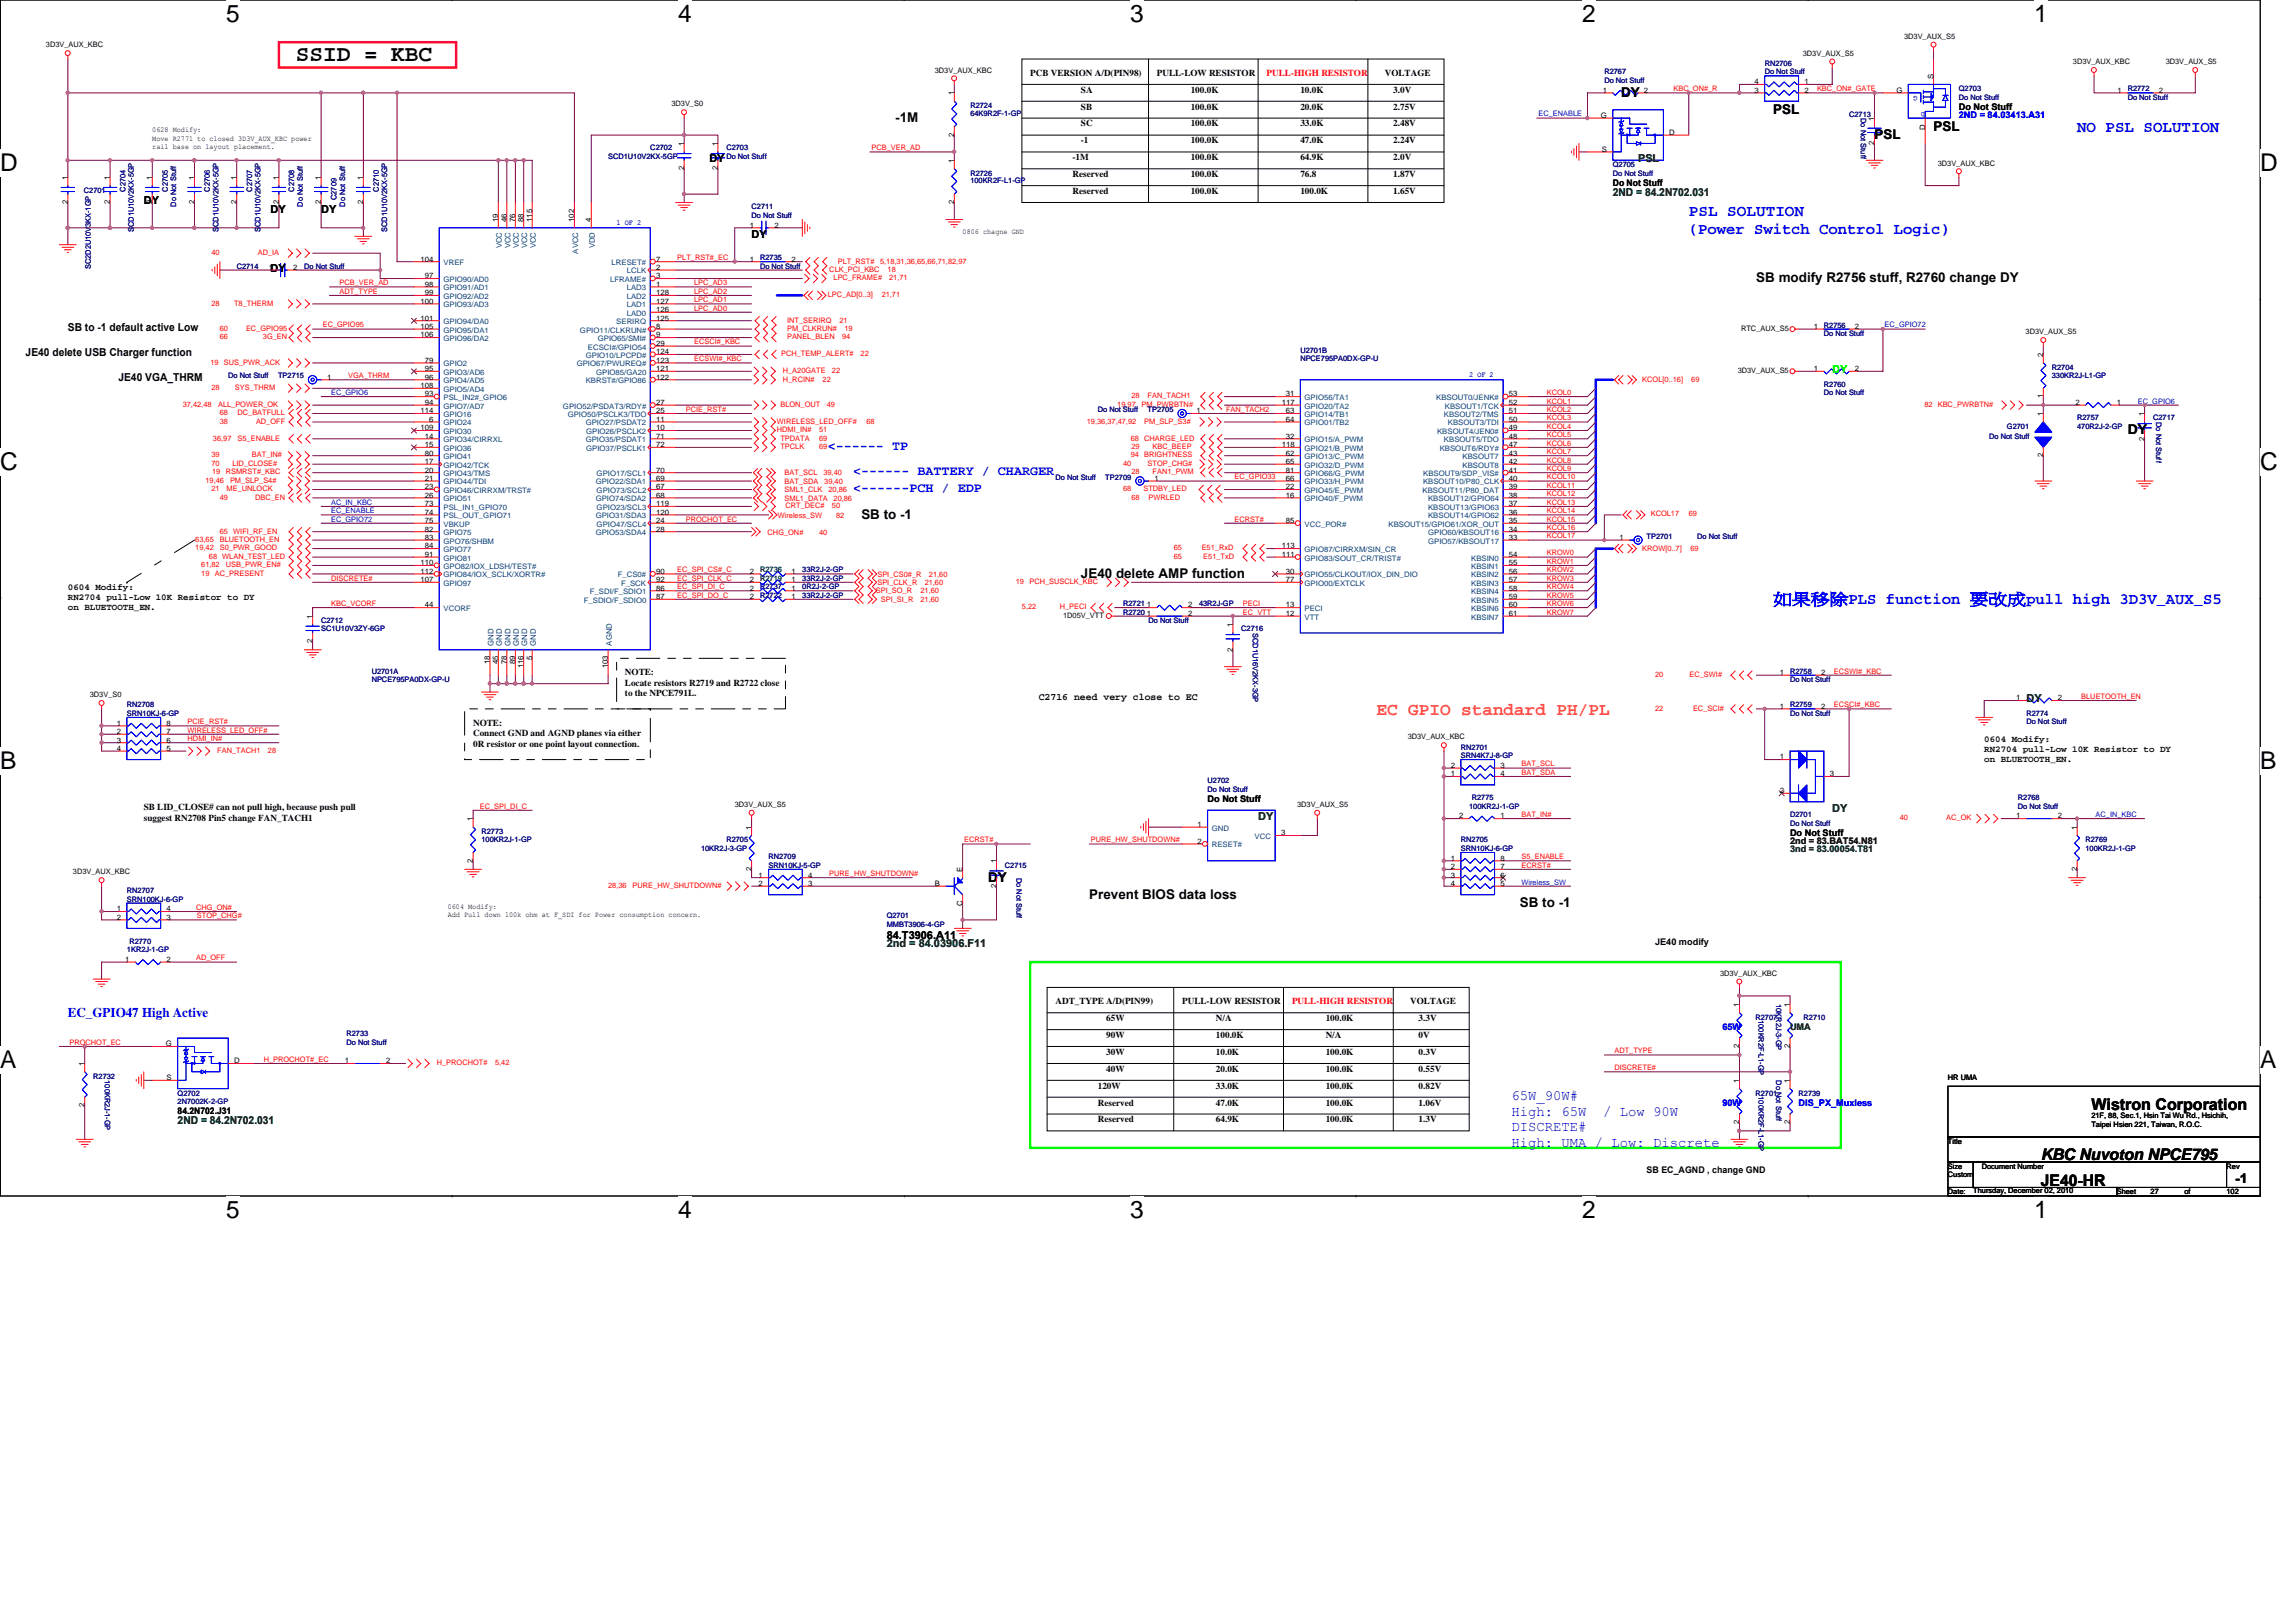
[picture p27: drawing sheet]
<svg xmlns="http://www.w3.org/2000/svg" width="297mm" height="210mm" viewBox="0 0 297 210" stroke-linecap="round" stroke-linejoin="round" font-family="sans-serif">
<defs><g id="words">
<g font-size="3.2">
<text x="29.3" y="2.8">5</text>
<text x="87.7" y="2.8">4</text>
<text x="146.2" y="2.8">3</text>
<text x="204.7" y="2.8">2</text>
<text x="263.2" y="2.8">1</text>
<text x="0" y="22.2">D</text>
<text x="292.4" y="22.2">D</text>
<text x="0" y="60.9">C</text>
<text x="292.4" y="60.9">C</text>
<text x="0" y="99.5">B</text>
<text x="292.4" y="99.5">B</text>
<text x="0" y="138.2">A</text>
<text x="292.4" y="138.2">A</text>
<text x="29.3" y="157.6">5</text>
<text x="87.7" y="157.6">4</text>
<text x="146.2" y="157.6">3</text>
<text x="204.7" y="157.6">2</text>
<text x="263.2" y="157.6">1</text>
</g>
<text font-size="2.9" x="38.3" y="7.9">SSID = KBC</text>
<text font-size="2.3" fill="#ff8000" x="178.1" y="92.6">EC GPIO standard PH/PL</text>
<g font-size="2.1" fill="#00f">
<text x="268.7" y="17">NO PSL SOLUTION</text>
<text x="218.5" y="27.9">PSL SOLUTION</text>
<text x="218.5" y="30.3">(Power Switch Control Logic)</text>
<text x="229.4" y="78.2">如果移除PLS function 要改成pull high 3D3V_AUX_S5</text>
</g>
<g font-size="2.1">
<text x="270.6" y="143.6">Wistron Corporation</text>
<text x="264" y="153.4">JE40-HR</text>
<text x="264" y="150.1">KBC Nuvoton NPCE795</text>
</g>
<g font-size="1.8" fill="#00f">
<text x="195.5" y="142.4">65W_90W#</text>
<text x="195.5" y="144.4">High: 65W</text>
<text x="195.5" y="146.4">DISCRETE#</text>
<text x="195.5" y="148.4">High: UMA / Low: Discrete</text>
<text x="207.4" y="144.4">/ Low 90W</text>
</g>
<g font-size="1.7">
<text x="115.8" y="15.8">-1M</text>
<text x="209.7" y="12.5">DY</text>
<text x="229.4" y="14.7">PSL</text>
<text x="242.5" y="18">PSL</text>
<text x="250.1" y="16.9">PSL</text>
<text x="227.2" y="36.6">SB modify R2756 stuff, R2760 change DY</text>
<text x="275.3" y="56.2">DY</text>
<text x="111.4" y="67.1">SB to -1</text>
<text x="139.8" y="74.8">JE40 delete AMP function</text>
<text x="127.8" y="114.1">DY</text>
<text x="140.9" y="116.3">Prevent BIOS data loss</text>
<text x="196.6" y="117.4">SB to -1</text>
<text x="289.2" y="153.1">-1</text>
</g>
<g font-size="1.7" fill="#00f">
<text x="107.1" y="58.2">&lt;------ TP</text>
<text x="110.4" y="63.7">&lt;------PCH / EDP</text>
<text x="110.4" y="61.5">&lt;------ BATTERY / CHARGER</text>
<text x="8.8" y="131.6">EC_GPIO47 High Active</text>
</g>
<g font-size="1.4">
<text x="91.8" y="21">DY</text>
<text x="18.6" y="26.4">DY</text>
<text x="35" y="27.5">DY</text>
<text x="41.5" y="27.5">DY</text>
<text x="35" y="35.2">DY</text>
<text x="97.2" y="30.8">DY</text>
<text x="3.3" y="46.1">JE40 delete USB Charger function</text>
<text x="8.8" y="42.8">SB to -1 default active Low</text>
<text x="15.3" y="49.4">JE40 VGA_THRM</text>
<text x="114.7" y="121.5">84.T3906.A11</text>
</g>
<g font-size="1.4" fill="#008000">
<text x="211.9" y="21">PSL</text>
<text x="208.7" y="25.3">2ND = 84.2N702.031</text>
<text x="262.2" y="90.9">DY</text>
<text x="162.8" y="106.2">DY</text>
<text x="237" y="105.1">DY</text>
<text x="114.7" y="122.6">2nd = 84.03906.F11</text>
<text x="23" y="145.5">2ND = 84.2N702.031</text>
</g>
<text font-size="1.4" fill="#0f0" x="237" y="48.3">DY</text>
<text font-size="1.3" x="134.4" y="90.6">C2716 need very close to EC</text>
<g font-size="1.2">
<text x="133.3" y="9.8">PCB VERSION A/D(PIN98)</text>
<text x="149.7" y="9.8">PULL-LOW RESISTOR</text>
<text x="179.2" y="9.8">VOLTAGE</text>
<text x="139.8" y="12">SA</text>
<text x="139.8" y="14.2">SB</text>
<text x="139.8" y="16.4">SC</text>
<text x="154" y="16.4">100.0K</text>
<text x="154" y="14.2">100.0K</text>
<text x="154" y="12">100.0K</text>
<text x="168.2" y="12">10.0K</text>
<text x="168.2" y="14.2">20.0K</text>
<text x="168.2" y="16.4">33.0K</text>
<text x="180.3" y="16.4">2.48V</text>
<text x="180.3" y="14.2">2.75V</text>
<text x="180.3" y="12">3.0V</text>
<text x="253.4" y="14.2">Do Not Stuff</text>
<text x="138.7" y="20.7">-1M</text>
<text x="138.7" y="22.9">Reserved</text>
<text x="139.8" y="18.6">-1</text>
<text x="154" y="18.6">100.0K</text>
<text x="154" y="20.7">100.0K</text>
<text x="154" y="22.9">100.0K</text>
<text x="168.2" y="18.6">47.0K</text>
<text x="168.2" y="20.7">64.9K</text>
<text x="168.2" y="22.9">76.8</text>
<text x="180.3" y="18.6">2.24V</text>
<text x="180.3" y="20.7">2.0V</text>
<text x="180.3" y="22.9">1.87V</text>
<text x="138.7" y="25.1">Reserved</text>
<text x="154" y="25.1">100.0K</text>
<text x="168.2" y="25.1">100.0K</text>
<text x="180.3" y="25.1">1.65V</text>
<text x="208.7" y="24">Do Not Stuff</text>
<text x="8.8" y="76.3">0604 Modify:</text>
<text x="8.8" y="77.7">RN2704 pull-Low 10K Resistor to DY</text>
<text x="8.8" y="79">on BLUETOOTH_EN.</text>
<text x="80.9" y="87.4">NOTE:</text>
<text x="80.9" y="88.7">Locate resistors R2719 and R2722 close</text>
<text x="61.2" y="93.9">NOTE:</text>
<text x="61.2" y="95.3">Connect GND and AGND planes via either</text>
<text x="80.9" y="90.1">to the NPCE791L.</text>
<text x="256.7" y="96">0604 Modify:</text>
<text x="61.2" y="96.7">0R resistor or one point layout connection.</text>
<text x="256.7" y="97.3">RN2704 pull-Low 10K Resistor to DY</text>
<text x="256.7" y="98.7">on BLUETOOTH_EN.</text>
<text x="18.6" y="104.8">SB LID_CLOSE# can not pull high, because push pull</text>
<text x="18.6" y="106.2">suggest RN2708 Pin5 change FAN_TACH1</text>
<text x="156.2" y="103.8">Do Not Stuff</text>
<text x="231.6" y="108.1">Do Not Stuff</text>
<text x="214.1" y="122.3">JE40 modify</text>
<text x="136.6" y="130">ADT_TYPE A/D(PIN99)</text>
<text x="152.9" y="130">PULL-LOW RESISTOR</text>
<text x="182.4" y="130">VOLTAGE</text>
<text x="143.1" y="132.1">65W</text>
<text x="143.1" y="134.3">90W</text>
<text x="143.1" y="136.5">30W</text>
<text x="157.3" y="132.1">N/A</text>
<text x="157.3" y="134.3">100.0K</text>
<text x="157.3" y="136.5">10.0K</text>
<text x="171.5" y="136.5">100.0K</text>
<text x="171.5" y="132.1">100.0K</text>
<text x="171.5" y="134.3">N/A</text>
<text x="183.5" y="134.3">0V</text>
<text x="183.5" y="132.1">3.3V</text>
<text x="183.5" y="136.5">0.3V</text>
<text x="142" y="140.9">120W</text>
<text x="142" y="143.1">Reserved</text>
<text x="143.1" y="138.7">40W</text>
<text x="157.3" y="140.9">33.0K</text>
<text x="157.3" y="138.7">20.0K</text>
<text x="157.3" y="143.1">47.0K</text>
<text x="171.5" y="138.7">100.0K</text>
<text x="171.5" y="140.9">100.0K</text>
<text x="171.5" y="143.1">100.0K</text>
<text x="183.5" y="138.7">0.55V</text>
<text x="183.5" y="140.9">0.82V</text>
<text x="183.5" y="143.1">1.06V</text>
<text x="23" y="144.2">84.2N702.J31</text>
<text x="142" y="145.2">Reserved</text>
<text x="157.3" y="145.2">64.9K</text>
<text x="171.5" y="145.2">100.0K</text>
<text x="183.5" y="145.2">1.3V</text>
<text x="213" y="151.8">SB EC_AGND , change GND</text>
</g>
<g font-size="1.2" fill="#f00">
<text x="163.9" y="9.8">PULL-HIGH RESISTOR</text>
<text x="167.1" y="130">PULL-HIGH RESISTOR</text>
</g>
<g font-size="1.2" fill="#00f">
<text x="253.4" y="15.3">2ND = 84.03413.A31</text>
<text x="222.8" y="133.3">65W</text>
<text x="222.8" y="143.1">90W</text>
<text x="232.7" y="143.1">DIS_PX_Muxless</text>
</g>
<text font-size="1.2" fill="#004000" x="231.6" y="109.2">2nd = 83.BAT54.N81</text>
<g font-size="1.2" fill="#008000">
<text x="231.6" y="110.3">3nd = 83.00054.T81</text>
<text x="231.6" y="133.3">UMA</text>
</g>
<g font-size="1">
<text x="246.3" y="5">3D3V_AUX_S5</text>
<text x="5.9" y="6.1">3D3V_AUX_KBC</text>
<text x="120.9" y="9.4">3D3V_AUX_KBC</text>
<text x="227" y="10.9">4</text>
<text x="233.2" y="7.2">3D3V_AUX_S5</text>
<text x="233.4" y="10.9">1</text>
<text x="250.1" y="10.2" transform="rotate(-90 250.1 10.2)">S</text>
<text x="268.2" y="8.3">3D3V_AUX_KBC</text>
<text x="280.2" y="8.3">3D3V_AUX_S5</text>
<text x="19.7" y="17.1">0628 Modify:</text>
<text x="86.9" y="13.8">3D3V_S0</text>
<text x="123.4" y="17.7" transform="rotate(-90 123.4 17.7)">2</text>
<text x="123.4" y="12.3" transform="rotate(-90 123.4 12.3)">1</text>
<text x="207.1" y="15.3">G</text>
<text x="207.3" y="12">1</text>
<text x="212.7" y="12">2</text>
<text x="216" y="17.5">D</text>
<text x="227" y="12">3</text>
<text x="233.4" y="12">2</text>
<text x="242.5" y="15.6" transform="rotate(-90 242.5 15.6)">1</text>
<text x="245.3" y="12">G</text>
<text x="249" y="16.8" transform="rotate(-90 249 16.8)">D</text>
<text x="274" y="12">1</text>
<text x="279.3" y="12">2</text>
<text x="8.8" y="23.3" transform="rotate(-90 8.8 23.3)">1</text>
<text x="14.2" y="23.3" transform="rotate(-90 14.2 23.3)">1</text>
<text x="19.7" y="23.3" transform="rotate(-90 19.7 23.3)">1</text>
<text x="19.7" y="18.2">Move R2771 to closed 3D3V_AUX_KBC power</text>
<text x="19.7" y="19.2">rail base on layout placement.</text>
<text x="25.1" y="23.3" transform="rotate(-90 25.1 23.3)">1</text>
<text x="30.6" y="23.3" transform="rotate(-90 30.6 23.3)">1</text>
<text x="36.1" y="23.3" transform="rotate(-90 36.1 23.3)">1</text>
<text x="41.5" y="23.3" transform="rotate(-90 41.5 23.3)">1</text>
<text x="47" y="23.3" transform="rotate(-90 47 23.3)">1</text>
<text x="88.5" y="22.1" transform="rotate(-90 88.5 22.1)">2</text>
<text x="88.5" y="18.9" transform="rotate(-90 88.5 18.9)">1</text>
<text x="92.9" y="22.1" transform="rotate(-90 92.9 22.1)">2</text>
<text x="92.9" y="18.9" transform="rotate(-90 92.9 18.9)">1</text>
<text x="123.4" y="21.1" transform="rotate(-90 123.4 21.1)">1</text>
<text x="207.2" y="19.6">S</text>
<text x="242.5" y="18.8" transform="rotate(-90 242.5 18.8)">2</text>
<text x="250.7" y="21.4">3D3V_AUX_KBC</text>
<text x="8.8" y="26.4" transform="rotate(-90 8.8 26.4)">2</text>
<text x="14.2" y="26.4" transform="rotate(-90 14.2 26.4)">2</text>
<text x="19.7" y="26.4" transform="rotate(-90 19.7 26.4)">2</text>
<text x="25.1" y="26.4" transform="rotate(-90 25.1 26.4)">2</text>
<text x="30.6" y="26.4" transform="rotate(-90 30.6 26.4)">2</text>
<text x="36.1" y="26.4" transform="rotate(-90 36.1 26.4)">2</text>
<text x="41.5" y="26.4" transform="rotate(-90 41.5 26.4)">2</text>
<text x="47" y="26.4" transform="rotate(-90 47 26.4)">2</text>
<text x="64.4" y="28.7" transform="rotate(-90 64.4 28.7)">19</text>
<text x="65.5" y="28.7" transform="rotate(-90 65.5 28.7)">46</text>
<text x="66.7" y="28.7" transform="rotate(-90 66.7 28.7)">76</text>
<text x="67.7" y="28.7" transform="rotate(-90 67.7 28.7)">88</text>
<text x="68.8" y="28.7" transform="rotate(-90 68.8 28.7)">115</text>
<text x="74.3" y="28.7" transform="rotate(-90 74.3 28.7)">102</text>
<text x="76.5" y="28.7" transform="rotate(-90 76.5 28.7)">4</text>
<text x="97" y="29.5">1</text>
<text x="100.2" y="29.5">2</text>
<text x="123.4" y="26.4" transform="rotate(-90 123.4 26.4)">2</text>
<text x="34.8" y="34.9">1</text>
<text x="37.9" y="34.9">2</text>
<text x="54.4" y="33.8">104</text>
<text x="84.9" y="33.8">7</text>
<text x="84.9" y="34.9">2</text>
<text x="97" y="33.8">1</text>
<text x="102.4" y="33.8">2</text>
<text x="124.5" y="30.2">0806 chagne GND</text>
<text x="54.4" y="39.3">100</text>
<text x="54.4" y="41.5">101</text>
<text x="55" y="36">97</text>
<text x="55" y="37.1">98</text>
<text x="55" y="38.2">99</text>
<text x="84.9" y="36">3</text>
<text x="84.9" y="37.1">1</text>
<text x="84.9" y="38.2">128</text>
<text x="84.9" y="39.3">127</text>
<text x="84.9" y="40.4">126</text>
<text x="84.9" y="41.5">125</text>
<text x="54.4" y="42.6">105</text>
<text x="54.4" y="43.7">106</text>
<text x="55" y="46.9">79</text>
<text x="84.9" y="45.8">124</text>
<text x="84.9" y="44.8">29</text>
<text x="84.9" y="46.9">123</text>
<text x="84.9" y="42.6">8</text>
<text x="84.9" y="43.7">9</text>
<text x="225.3" y="42.8">RTC_AUX_S5</text>
<text x="234.7" y="42.6">1</text>
<text x="240" y="42.6">2</text>
<text x="262.1" y="43.3">3D3V_AUX_S5</text>
<text x="264.3" y="46.2" transform="rotate(-90 264.3 46.2)">2</text>
<text x="42.3" y="49.1">1</text>
<text x="54.4" y="50.2">108</text>
<text x="54.4" y="53.5">114</text>
<text x="55" y="48">95</text>
<text x="55" y="49.1">96</text>
<text x="55" y="51.3">93</text>
<text x="55" y="52.4">94</text>
<text x="84.9" y="53.5">25</text>
<text x="84.9" y="52.4">27</text>
<text x="84.9" y="48">121</text>
<text x="84.9" y="49.1">122</text>
<text x="154.8" y="53.5">1</text>
<text x="165.8" y="52.4">117</text>
<text x="166.4" y="51.3">31</text>
<text x="166.4" y="53.5">63</text>
<text x="195.2" y="51.3">53</text>
<text x="195.2" y="53.5">51</text>
<text x="195.2" y="52.4">52</text>
<text x="224.8" y="48.3">3D3V_AUX_S5</text>
<text x="234.7" y="48">1</text>
<text x="240" y="48">2</text>
<text x="264.3" y="53.8" transform="rotate(-90 264.3 53.8)">1</text>
<text x="264.3" y="51.6" transform="rotate(-90 264.3 51.6)">1</text>
<text x="268.5" y="52.4">2</text>
<text x="273.9" y="52.4">1</text>
<text x="277.4" y="53.8" transform="rotate(-90 277.4 53.8)">1</text>
<text x="54.4" y="55.7">109</text>
<text x="55" y="56.8">14</text>
<text x="55" y="58.9">80</text>
<text x="55" y="57.9">15</text>
<text x="55.5" y="54.6">6</text>
<text x="84.9" y="57.9">72</text>
<text x="84.9" y="55.7">10</text>
<text x="84.9" y="56.8">71</text>
<text x="84.9" y="54.6">11</text>
<text x="165.8" y="57.9">118</text>
<text x="166.4" y="54.6">64</text>
<text x="166.4" y="56.8">32</text>
<text x="166.4" y="58.9">62</text>
<text x="195.2" y="55.7">49</text>
<text x="195.2" y="54.6">50</text>
<text x="195.2" y="57.9">47</text>
<text x="195.2" y="58.9">43</text>
<text x="195.2" y="56.8">48</text>
<text x="264.3" y="59.2" transform="rotate(-90 264.3 59.2)">2</text>
<text x="277.4" y="57" transform="rotate(-90 277.4 57)">2</text>
<text x="55" y="60">17</text>
<text x="55" y="61.2">20</text>
<text x="55" y="62.2">21</text>
<text x="55" y="63.3">23</text>
<text x="55" y="64.4">26</text>
<text x="55" y="65.5">73</text>
<text x="84.9" y="61.2">70</text>
<text x="84.9" y="63.3">67</text>
<text x="84.9" y="65.5">119</text>
<text x="84.9" y="62.2">69</text>
<text x="84.9" y="64.4">68</text>
<text x="149.3" y="62.2">1</text>
<text x="166.4" y="60">65</text>
<text x="166.4" y="61.2">81</text>
<text x="166.4" y="62.2">66</text>
<text x="166.4" y="63.3">22</text>
<text x="166.4" y="64.4">16</text>
<text x="195.2" y="62.2">40</text>
<text x="195.2" y="61.2">41</text>
<text x="195.2" y="63.3">39</text>
<text x="195.2" y="64.4">38</text>
<text x="195.2" y="65.5">37</text>
<text x="195.2" y="60">42</text>
<text x="55" y="66.6">74</text>
<text x="55" y="67.7">75</text>
<text x="55" y="68.8">82</text>
<text x="55" y="69.9">83</text>
<text x="55" y="71">84</text>
<text x="84.9" y="67.7">24</text>
<text x="84.9" y="66.6">120</text>
<text x="84.9" y="68.8">28</text>
<text x="165.8" y="71">113</text>
<text x="166.4" y="67.7">85</text>
<text x="195.2" y="67.7">35</text>
<text x="195.2" y="66.6">36</text>
<text x="195.2" y="68.8">34</text>
<text x="195.2" y="69.9">33</text>
<text x="209.5" y="69.9">1</text>
<text x="54.4" y="73.2">110</text>
<text x="54.4" y="74.3">112</text>
<text x="54.4" y="75.3">107</text>
<text x="55" y="72.1">91</text>
<text x="84.9" y="77.5">87</text>
<text x="84.9" y="76.4">86</text>
<text x="84.9" y="75.3">92</text>
<text x="84.9" y="74.3">90</text>
<text x="97" y="77.5">2</text>
<text x="97" y="74.3">2</text>
<text x="97" y="76.4">2</text>
<text x="97" y="75.3">2</text>
<text x="102.4" y="77.5">1</text>
<text x="102.4" y="74.3">1</text>
<text x="102.4" y="76.4">1</text>
<text x="102.4" y="75.3">1</text>
<text x="165.8" y="72.1">111</text>
<text x="166.4" y="75.3">77</text>
<text x="166.4" y="74.3">30</text>
<text x="195.2" y="72.1">54</text>
<text x="195.2" y="73.2">55</text>
<text x="195.2" y="74.3">56</text>
<text x="195.2" y="75.3">57</text>
<text x="195.2" y="76.4">58</text>
<text x="195.2" y="77.5">59</text>
<text x="40.4" y="83.2" transform="rotate(-90 40.4 83.2)">2</text>
<text x="40.4" y="80.1" transform="rotate(-90 40.4 80.1)">1</text>
<text x="55" y="78.6">44</text>
<text x="137.5" y="80">1D05V_VTT</text>
<text x="148.4" y="78.6">1</text>
<text x="148.4" y="79.7">1</text>
<text x="153.7" y="78.6">2</text>
<text x="153.7" y="79.7">2</text>
<text x="159.5" y="81.2" transform="rotate(-90 159.5 81.2)">1</text>
<text x="166.4" y="78.6">13</text>
<text x="166.4" y="79.7">12</text>
<text x="195.2" y="78.6">60</text>
<text x="195.2" y="79.7">61</text>
<text x="63.4" y="86" transform="rotate(-90 63.4 86)">18</text>
<text x="64.4" y="86" transform="rotate(-90 64.4 86)">45</text>
<text x="65.5" y="86" transform="rotate(-90 65.5 86)">78</text>
<text x="66.7" y="86" transform="rotate(-90 66.7 86)">89</text>
<text x="67.7" y="86.5" transform="rotate(-90 67.7 86.5)">116</text>
<text x="68.8" y="85.4" transform="rotate(-90 68.8 85.4)">5</text>
<text x="78.7" y="86.5" transform="rotate(-90 78.7 86.5)">103</text>
<text x="159.5" y="84.3" transform="rotate(-90 159.5 84.3)">2</text>
<text x="230.3" y="87.4">1</text>
<text x="235.6" y="87.4">2</text>
<text x="11.6" y="90.2">3D3V_S0</text>
<text x="15.1" y="93.9">1</text>
<text x="15.1" y="95">2</text>
<text x="21.5" y="95">7</text>
<text x="21.5" y="93.9">8</text>
<text x="182.1" y="95.7">3D3V_AUX_KBC</text>
<text x="230.3" y="91.7">1</text>
<text x="235.6" y="91.7">2</text>
<text x="260.9" y="90.6">1</text>
<text x="266.2" y="90.6">2</text>
<text x="15.1" y="96.1">3</text>
<text x="15.1" y="97.2">4</text>
<text x="21.5" y="97.2">5</text>
<text x="21.5" y="96.1">6</text>
<text x="187.7" y="100.5">1</text>
<text x="187.7" y="99.4">2</text>
<text x="194.1" y="99.4">3</text>
<text x="194.1" y="100.5">4</text>
<text x="230.3" y="98.3">1</text>
<text x="236.7" y="100.5">3</text>
<text x="61.2" y="106.3" transform="rotate(-90 61.2 106.3)">1</text>
<text x="95.1" y="104.4">3D3V_AUX_S5</text>
<text x="97.2" y="107.4" transform="rotate(-90 97.2 107.4)">1</text>
<text x="154.9" y="107">1</text>
<text x="167.8" y="104.4">3D3V_AUX_S5</text>
<text x="188.8" y="105.9">2</text>
<text x="194.1" y="105.9">1</text>
<text x="230.3" y="102.6">2</text>
<text x="260.9" y="105.9">1</text>
<text x="266.2" y="105.9">2</text>
<text x="268.7" y="107.4" transform="rotate(-90 268.7 107.4)">1</text>
<text x="9.4" y="113.2">3D3V_AUX_KBC</text>
<text x="61.2" y="111.6" transform="rotate(-90 61.2 111.6)">2</text>
<text x="97.2" y="112.7" transform="rotate(-90 97.2 112.7)">2</text>
<text x="98.1" y="113.6">1</text>
<text x="104.6" y="113.6">4</text>
<text x="124.5" y="112.8" transform="rotate(-90 124.5 112.8)">E</text>
<text x="128.9" y="111.7" transform="rotate(-90 128.9 111.7)">1</text>
<text x="154.9" y="109.2">2</text>
<text x="165.7" y="108.1">3</text>
<text x="187.7" y="111.4">1</text>
<text x="187.7" y="112.5">2</text>
<text x="187.7" y="113.6">3</text>
<text x="194.1" y="113.6">6</text>
<text x="194.1" y="112.5">7</text>
<text x="194.1" y="111.4">8</text>
<text x="268.7" y="112.7" transform="rotate(-90 268.7 112.7)">2</text>
<text x="15.1" y="117.9">1</text>
<text x="15.1" y="119">2</text>
<text x="21.5" y="119">3</text>
<text x="21.5" y="117.9">4</text>
<text x="57.9" y="117.6">0604 Modify:</text>
<text x="57.9" y="118.7">Add Pull down 100k ohm at F_SDI for Power consumption concern.</text>
<text x="98.1" y="114.7">2</text>
<text x="104.6" y="114.7">3</text>
<text x="120.9" y="114.7">B</text>
<text x="124.5" y="117.3" transform="rotate(-90 124.5 117.3)">C</text>
<text x="128.9" y="114.9" transform="rotate(-90 128.9 114.9)">2</text>
<text x="187.7" y="114.7">4</text>
<text x="194.1" y="114.7">5</text>
<text x="16.2" y="124.5">1</text>
<text x="21.5" y="124.5">2</text>
<text x="222.5" y="126.3">3D3V_AUX_KBC</text>
<text x="225" y="130.3" transform="rotate(-90 225 130.3)">1</text>
<text x="231.6" y="130.3" transform="rotate(-90 231.6 130.3)">1</text>
<text x="10.9" y="137.9" transform="rotate(-90 10.9 137.9)">1</text>
<text x="21.4" y="135.4">G</text>
<text x="30.3" y="137.6">D</text>
<text x="44.6" y="137.6">1</text>
<text x="49.9" y="137.6">2</text>
<text x="225" y="135.7" transform="rotate(-90 225 135.7)">2</text>
<text x="231.6" y="135.7" transform="rotate(-90 231.6 135.7)">2</text>
<text x="10.9" y="143.3" transform="rotate(-90 10.9 143.3)">2</text>
<text x="21.5" y="139.8">S</text>
<text x="225" y="140.1" transform="rotate(-90 225 140.1)">1</text>
<text x="231.6" y="140.1" transform="rotate(-90 231.6 140.1)">1</text>
<text x="252" y="139.8">HR UMA</text>
<text x="225" y="145.5" transform="rotate(-90 225 145.5)">2</text>
<text x="231.6" y="145.5" transform="rotate(-90 231.6 145.5)">2</text>
<text x="252" y="148">Title</text>
<text x="270.6" y="144.7">21F, 88, Sec.1, Hsin Tai Wu Rd., Hsichih,</text>
<text x="270.6" y="145.9">Taipei Hsien 221, Taiwan, R.O.C.</text>
<text x="252" y="151.3">Size</text>
<text x="252" y="154.6">Date:</text>
<text x="252" y="152.4">Custom</text>
<text x="255.3" y="154.3">Thursday, December 02, 2010</text>
<text x="256.4" y="151.3">Document Number</text>
<text x="273.9" y="154.6">Sheet</text>
<text x="278.2" y="154.6">27</text>
<text x="282.6" y="154.6">of</text>
<text x="288.1" y="151.3">Rev</text>
<text x="288.1" y="154.6">102</text>
</g>
<g font-size="1" fill="#000080">
<text x="207.6" y="9.6">R2767</text>
<text x="207.6" y="10.7">Do Not Stuff</text>
<text x="228.3" y="8.5">RN2706</text>
<text x="228.3" y="9.6">Do Not Stuff</text>
<text x="253.4" y="11.8">Q2703</text>
<text x="275.3" y="11.8">R2772</text>
<text x="125.5" y="14">R2724</text>
<text x="125.5" y="15">64K9R2F-1-GP</text>
<text x="239.2" y="15.1">C2713</text>
<text x="240.7" y="15.3" transform="rotate(90 240.7 15.3)">Do Not Stuff</text>
<text x="253.4" y="12.9">Do Not Stuff</text>
<text x="275.3" y="12.9">Do Not Stuff</text>
<text x="78.7" y="20.6">SCD1U10V2KX-5GP</text>
<text x="84.1" y="19.5">C2702</text>
<text x="94" y="19.5">C2703</text>
<text x="94" y="20.6">Do Not Stuff</text>
<text x="125.5" y="22.7">R2726</text>
<text x="125.5" y="23.7">100KR2F-L1-GP</text>
<text x="208.7" y="21.6">Q2705</text>
<text x="208.7" y="22.7">Do Not Stuff</text>
<text x="10.9" y="24.9">C2701</text>
<text x="16.2" y="24.8" transform="rotate(-90 16.2 24.8)">C2704</text>
<text x="21.7" y="24.8" transform="rotate(-90 21.7 24.8)">C2705</text>
<text x="22.8" y="26.8" transform="rotate(-90 22.8 26.8)">Do Not Stuff</text>
<text x="27.2" y="24.8" transform="rotate(-90 27.2 24.8)">C2706</text>
<text x="32.6" y="24.8" transform="rotate(-90 32.6 24.8)">C2707</text>
<text x="38.1" y="24.8" transform="rotate(-90 38.1 24.8)">C2708</text>
<text x="39.2" y="26.8" transform="rotate(-90 39.2 26.8)">Do Not Stuff</text>
<text x="43.5" y="25.9" transform="rotate(-90 43.5 25.9)">C2709</text>
<text x="44.6" y="26.8" transform="rotate(-90 44.6 26.8)">Do Not Stuff</text>
<text x="49" y="24.8" transform="rotate(-90 49 24.8)">C2710</text>
<text x="97.2" y="27.1">C2711</text>
<text x="97.2" y="28.2">Do Not Stuff</text>
<text x="11.8" y="34.8" transform="rotate(-90 11.8 34.8)">SC2D2U10V3KX-1GP</text>
<text x="17.3" y="30" transform="rotate(-90 17.3 30)">SCD1U10V2KX-5GP</text>
<text x="28.3" y="30" transform="rotate(-90 28.3 30)">SCD1U10V2KX-5GP</text>
<text x="30.6" y="34.8">C2714</text>
<text x="33.7" y="30" transform="rotate(-90 33.7 30)">SCD1U10V2KX-5GP</text>
<text x="39.4" y="34.8">Do Not Stuff</text>
<text x="50.1" y="30" transform="rotate(-90 50.1 30)">SCD1U10V2KX-5GP</text>
<text x="98.3" y="33.7">R2735</text>
<text x="98.3" y="34.8">Do Not Stuff</text>
<text x="168.2" y="45.7">U2701B</text>
<text x="168.2" y="46.8">NPCE795PA0DX-GP-U</text>
<text x="236" y="42.4">R2756</text>
<text x="236" y="43.5">Do Not Stuff</text>
<text x="265.4" y="47.9">R2704</text>
<text x="29.5" y="48.9">Do Not Stuff</text>
<text x="36" y="48.9">TP2715</text>
<text x="142" y="53.3">Do Not Stuff</text>
<text x="148.5" y="53.3">TP2705</text>
<text x="236" y="50">R2760</text>
<text x="236" y="51.1">Do Not Stuff</text>
<text x="265.4" y="48.9">330KR2J-L1-GP</text>
<text x="257.4" y="56.8">Do Not Stuff</text>
<text x="259.6" y="55.5">G2701</text>
<text x="268.7" y="54.4">R2757</text>
<text x="268.7" y="55.5">470R2J-2-GP</text>
<text x="278.5" y="54.4">C2717</text>
<text x="279" y="54.6" transform="rotate(90 279 54.6)">Do Not Stuff</text>
<text x="136.6" y="62.1">Do Not Stuff</text>
<text x="143" y="62.1">TP2709</text>
<text x="213" y="69.7">TP2701</text>
<text x="219.6" y="69.7">Do Not Stuff</text>
<text x="98.3" y="77.3">R2722</text>
<text x="98.3" y="76.2">R2737</text>
<text x="103.8" y="77.3">33R2J-2-GP</text>
<text x="103.8" y="76.2">0R2J-2-GP</text>
<text x="103.8" y="74.1">33R2J-2-GP</text>
<text x="103.8" y="75.2">33R2J-2-GP</text>
<text x="41.5" y="80.6">C2712</text>
<text x="41.5" y="81.7">SC1U10V3ZY-6GP</text>
<text x="145.3" y="78.4">R2721</text>
<text x="145.3" y="79.5">R2720</text>
<text x="148.6" y="80.6">Do Not Stuff</text>
<text x="155.1" y="78.4">43R2J-GP</text>
<text x="160.6" y="81.7">C2716</text>
<text x="162.1" y="81.9" transform="rotate(90 162.1 81.9)">SCD1U16V2KX-3GP</text>
<text x="48.1" y="87.2">U2701A</text>
<text x="48.1" y="88.3">NPCE795PA0DX-GP-U</text>
<text x="231.6" y="87.2">R2758</text>
<text x="231.6" y="88.3">Do Not Stuff</text>
<text x="16.4" y="91.5">RN2708</text>
<text x="16.4" y="92.6">SRN10KJ-6-GP</text>
<text x="231.6" y="91.5">R2759</text>
<text x="231.6" y="92.6">Do Not Stuff</text>
<text x="262.2" y="92.6">R2774</text>
<text x="262.2" y="93.7">Do Not Stuff</text>
<text x="156.2" y="101.4">U2702</text>
<text x="189" y="97">RN2701</text>
<text x="189" y="98.1">SRN4K7J-8-GP</text>
<text x="62.3" y="107.9">R2773</text>
<text x="156.2" y="102.5">Do Not Stuff</text>
<text x="190.1" y="104.6">100KR2J-1-GP</text>
<text x="190.4" y="103.5">R2775</text>
<text x="231.6" y="105.7">D2701</text>
<text x="231.6" y="106.8">Do Not Stuff</text>
<text x="261.1" y="103.5">R2768</text>
<text x="261.1" y="104.6">Do Not Stuff</text>
<text x="62.3" y="109">100KR2J-1-GP</text>
<text x="90.7" y="110.1">10KR2J-3-GP</text>
<text x="94" y="109">R2705</text>
<text x="99.4" y="111.2">RN2709</text>
<text x="99.4" y="112.3">SRN10KJ-5-GP</text>
<text x="130" y="112.3">C2715</text>
<text x="131.5" y="113.6" transform="rotate(90 131.5 113.6)">Do Not Stuff</text>
<text x="189" y="109">RN2705</text>
<text x="189" y="110.1">SRN10KJ-6-GP</text>
<text x="269.8" y="109">R2769</text>
<text x="269.8" y="110.1">100KR2J-1-GP</text>
<text x="16.4" y="115.6">RN2707</text>
<text x="16.4" y="116.7">SRN100KJ-6-GP</text>
<text x="114.7" y="118.9">Q2701</text>
<text x="114.7" y="119.9">MMBT3906-4-GP</text>
<text x="16.4" y="123.2">1KR2J-1-GP</text>
<text x="16.7" y="122.1">R2770</text>
<text x="227.1" y="132">R2707</text>
<text x="229.8" y="130" transform="rotate(90 229.8 130)">10KR2J-3-GP</text>
<text x="233.3" y="132">R2710</text>
<text x="44.8" y="134.1">R2733</text>
<text x="44.8" y="135.2">Do Not Stuff</text>
<text x="227.5" y="132" transform="rotate(90 227.5 132)">100KR2F-L1-GP</text>
<text x="12.1" y="139.6">R2732</text>
<text x="13.5" y="139.8" transform="rotate(90 13.5 139.8)">100KR2J-1-GP</text>
<text x="23" y="141.8">Q2702</text>
<text x="23" y="142.9">2N7002K-2-GP</text>
<text x="227.1" y="141.8">R2701</text>
<text x="227.5" y="141.9" transform="rotate(90 227.5 141.9)">100KR2F-L1-GP</text>
<text x="229.8" y="139.8" transform="rotate(90 229.8 139.8)">Do Not Stuff</text>
<text x="232.7" y="141.8">R2739</text>
</g>
<g font-size="1" fill="#f00">
<text x="216.5" y="11.8">KBC_ON#_R</text>
<text x="235.1" y="11.8">KBC_ON#_GATE</text>
<text x="112.8" y="19.5">PCB_VER_AD</text>
<text x="27.3" y="33">40</text>
<text x="33.4" y="33">AD_IA</text>
<text x="87.6" y="33.7">PLT_RST#_EC</text>
<text x="107.3" y="35.2">CLK_PCI_KBC</text>
<text x="108.4" y="34.1">PLT_RST#</text>
<text x="113.9" y="34.1">5,18,31,36,65,66,71,82,97</text>
<text x="114.8" y="35.2">18</text>
<text x="27.3" y="39.6">28</text>
<text x="30.3" y="39.6">T8_THERM</text>
<text x="43.9" y="38">ADT_TYPE</text>
<text x="43.9" y="36.9">PCB_VER_AD</text>
<text x="89.8" y="40.2">LPC_AD0</text>
<text x="89.8" y="39.1">LPC_AD1</text>
<text x="89.8" y="38">LPC_AD2</text>
<text x="89.8" y="36.9">LPC_AD3</text>
<text x="101.8" y="41.7">INT_SERIRQ</text>
<text x="107.1" y="38.5">LPC_AD[0..3]</text>
<text x="107.8" y="36.3">LPC_FRAME#</text>
<text x="108.6" y="41.7">21</text>
<text x="114.1" y="38.5">21,71</text>
<text x="115" y="36.3">21,71</text>
<text x="27.2" y="47.2">19 SUS_PWR_ACK</text>
<text x="28.4" y="42.8">60</text>
<text x="28.4" y="43.9">66</text>
<text x="31.8" y="42.8">EC_GPIO95</text>
<text x="34" y="43.9">3G_EN</text>
<text x="41.8" y="42.4">EC_GPIO95</text>
<text x="89.8" y="44.6">ECSCI#_KBC</text>
<text x="89.8" y="46.8">ECSWI#_KBC</text>
<text x="101.1" y="46.1">PCH_TEMP_ALERT#</text>
<text x="101.8" y="42.8">PM_CLKRUN#</text>
<text x="101.8" y="43.9">PANEL_BLEN</text>
<text x="108.9" y="43.9">94</text>
<text x="109.3" y="42.8">19</text>
<text x="111.3" y="46.1">22</text>
<text x="23.6" y="52.7">37,42,48</text>
<text x="27.3" y="50.5">28</text>
<text x="28.2" y="52.7">ALL_POWER_OK</text>
<text x="28.4" y="53.7">68</text>
<text x="30.4" y="50.5">SYS_THRM</text>
<text x="30.7" y="53.7">DC_BATFULL</text>
<text x="45" y="48.9">VGA_THRM</text>
<text x="88.7" y="53.3">PCIE_RST#</text>
<text x="101" y="52.7">BLON_OUT</text>
<text x="101.3" y="48.3">H_A20GATE</text>
<text x="101.3" y="49.4">H_RCIN#</text>
<text x="106.4" y="49.4">22</text>
<text x="107" y="52.7">49</text>
<text x="107.6" y="48.3">22</text>
<text x="144.5" y="52.7">19,97</text>
<text x="146.4" y="51.6">28</text>
<text x="147.7" y="52.7">PM_PWRBTN#</text>
<text x="148.5" y="51.6">FAN_TACH1</text>
<text x="158.6" y="53.3">FAN_TACH2</text>
<text x="200.1" y="51.1">KCOL0</text>
<text x="200.1" y="52.2">KCOL1</text>
<text x="200.1" y="53.3">KCOL2</text>
<text x="212.5" y="49.5">KCOL[0..16]</text>
<text x="218.8" y="49.5">69</text>
<text x="249" y="52.7">82 KBC_PWRBTN#</text>
<text x="27.3" y="59.2">39</text>
<text x="27.6" y="57">36,97</text>
<text x="28.4" y="54.8">38</text>
<text x="30.7" y="57">S5_ENABLE</text>
<text x="32.6" y="59.2">BAT_IN#</text>
<text x="33.1" y="54.8">AD_OFF</text>
<text x="100.5" y="54.8">WIRELESS_LED_OFF#</text>
<text x="100.5" y="55.9">HDMI_IN#</text>
<text x="101" y="58.1">TPCLK</text>
<text x="101" y="57">TPDATA</text>
<text x="106" y="55.9">51</text>
<text x="106" y="58.1">69</text>
<text x="106" y="57">69</text>
<text x="112.1" y="54.8">68</text>
<text x="140.6" y="54.8">19,36,37,47,92</text>
<text x="146.3" y="59.2">94</text>
<text x="146.3" y="57">68</text>
<text x="146.4" y="58.1">29</text>
<text x="148" y="54.8">PM_SLP_S3#</text>
<text x="148" y="59.2">BRIGHTNESS</text>
<text x="148" y="57">CHARGE_LED</text>
<text x="149.1" y="58.1">KBC_BEEP</text>
<text x="200.1" y="54.4">KCOL3</text>
<text x="200.1" y="55.5">KCOL4</text>
<text x="200.1" y="56.6">KCOL5</text>
<text x="200.1" y="57.7">KCOL6</text>
<text x="200.1" y="58.8">KCOL7</text>
<text x="200.1" y="59.9">KCOL8</text>
<text x="26.6" y="62.5">19,46</text>
<text x="27.3" y="63.6">21</text>
<text x="27.3" y="60.3">70</text>
<text x="27.4" y="61.4">19</text>
<text x="28.4" y="64.7">49</text>
<text x="29.2" y="61.4">RSMRST#_KBC</text>
<text x="29.3" y="63.6">ME_UNLOCK</text>
<text x="29.8" y="62.5">PM_SLP_S4#</text>
<text x="30.1" y="60.3">LID_CLOSE#</text>
<text x="33" y="64.7">DBC_EN</text>
<text x="101.5" y="62.6">BAT_SDA</text>
<text x="101.5" y="61.5">BAT_SCL</text>
<text x="101.5" y="64.8">SML1_DATA</text>
<text x="101.5" y="63.7">SML1_CLK</text>
<text x="101.6" y="65.8">CRT_DEC#</text>
<text x="106.5" y="61.5">39,40</text>
<text x="106.6" y="62.6">39,40</text>
<text x="107.2" y="63.7">20,86</text>
<text x="107.6" y="65.8">50</text>
<text x="107.8" y="64.8">20,86</text>
<text x="145.3" y="63.6">68</text>
<text x="145.3" y="60.3">40</text>
<text x="146.4" y="61.4">28</text>
<text x="146.4" y="64.7">68</text>
<text x="147.9" y="63.6">STDBY_LED</text>
<text x="148.5" y="60.3">STOP_CHG#</text>
<text x="148.6" y="64.7">PWRLED</text>
<text x="149.1" y="61.4">FAN1_PWM</text>
<text x="159.7" y="62">EC_GPIO33</text>
<text x="200.1" y="61">KCOL9</text>
<text x="200.1" y="62">KCOL10</text>
<text x="200.1" y="63.1">KCOL11</text>
<text x="200.1" y="64.2">KCOL12</text>
<text x="200.1" y="65.3">KCOL13</text>
<text x="25.3" y="70.1">63,65</text>
<text x="25.3" y="71.2">19,42</text>
<text x="28.4" y="69">65 WIFI_RF_EN</text>
<text x="28.4" y="70.1">BLUETOOTH_EN</text>
<text x="28.4" y="71.2">S0_PWR_GOOD</text>
<text x="88.7" y="67.5">PROCHOT_EC</text>
<text x="99.3" y="69.3">CHG_ON#</text>
<text x="100.6" y="67.1">Wireless_SW</text>
<text x="106" y="69.3">40</text>
<text x="108.2" y="67.1">82</text>
<text x="151.8" y="71.2">65</text>
<text x="155.5" y="71.2">E51_RxD</text>
<text x="159.7" y="67.5">ECRST#</text>
<text x="200.1" y="66.4">KCOL14</text>
<text x="200.1" y="67.5">KCOL15</text>
<text x="200.1" y="68.6">KCOL16</text>
<text x="200.1" y="71.9">KROW0</text>
<text x="200.1" y="69.7">KCOL17</text>
<text x="212.5" y="71.3">KROW[0..7]</text>
<text x="213.6" y="66.7">KCOL17</text>
<text x="218.5" y="66.7">69</text>
<text x="218.7" y="71.3">69</text>
<text x="26" y="74.5">19</text>
<text x="26" y="73.4">61,82</text>
<text x="27" y="72.3">68 WLAN_TEST_LED</text>
<text x="27.8" y="74.5">AC_PRESENT</text>
<text x="29.2" y="73.4">USB_PWR_EN#</text>
<text x="42.8" y="75.1">DISCRETE#</text>
<text x="87.6" y="77.3">EC_SPI_DO_C</text>
<text x="87.6" y="75.1">EC_SPI_CLK_C</text>
<text x="87.6" y="76.2">EC_SPI_DI_C</text>
<text x="87.6" y="74.1">EC_SPI_CS#_C</text>
<text x="113.3" y="76.8">SPI_SO_R</text>
<text x="113.5" y="75.7">SPI_CLK_R</text>
<text x="113.5" y="74.6">SPI_CS0#_R</text>
<text x="114" y="77.9">SPI_SI_R</text>
<text x="119.1" y="76.8">21,60</text>
<text x="119.1" y="77.9">21,60</text>
<text x="119.6" y="75.7">21,60</text>
<text x="120.2" y="74.6">21,60</text>
<text x="131.4" y="75.6">19</text>
<text x="133.2" y="75.6">PCH_SUSCLK_KBC</text>
<text x="151.8" y="72.3">65</text>
<text x="155.7" y="72.3">E51_TxD</text>
<text x="200.1" y="73">KROW1</text>
<text x="200.1" y="74.1">KROW2</text>
<text x="200.1" y="75.1">KROW3</text>
<text x="200.1" y="76.2">KROW4</text>
<text x="200.1" y="77.3">KROW5</text>
<text x="42.8" y="78.4">KBC_VCORF</text>
<text x="132.2" y="78.9">5,22</text>
<text x="137.1" y="78.9">H_PECI</text>
<text x="160.8" y="78.4">PECI</text>
<text x="160.8" y="79.5">EC_VTT</text>
<text x="200.1" y="78.4">KROW6</text>
<text x="200.1" y="79.5">KROW7</text>
<text x="214.1" y="87.6">20</text>
<text x="218.6" y="87.6">EC_SWI#</text>
<text x="237.3" y="87.2">ECSWI#_KBC</text>
<text x="24.3" y="94.8">WIRELESS_LED_OFF#</text>
<text x="24.3" y="93.7">PCIE_RST#</text>
<text x="24.3" y="95.9">HDMI_IN#</text>
<text x="214.1" y="92">22</text>
<text x="219" y="92">EC_SCI#</text>
<text x="237.3" y="91.5">ECSCI#_KBC</text>
<text x="269.3" y="90.4">BLUETOOTH_EN</text>
<text x="28.1" y="97.4">FAN_TACH1</text>
<text x="34.7" y="97.4">28</text>
<text x="196.8" y="99.2">BAT_SCL</text>
<text x="196.8" y="100.3">BAT_SDA</text>
<text x="62.1" y="104.6">EC_SPI_DI_C</text>
<text x="196.8" y="105.7">BAT_IN#</text>
<text x="245.8" y="106.2">40</text>
<text x="251.8" y="106.2">AC_OK</text>
<text x="107.3" y="113.4">PURE_HW_SHUTDOWN#</text>
<text x="124.8" y="109">ECRST#</text>
<text x="141.1" y="109">PURE_HW_SHUTDOWN#</text>
<text x="196.8" y="111.2">S5_ENABLE</text>
<text x="196.8" y="112.3">ECRST#</text>
<text x="25.4" y="117.8">CHG_ON#</text>
<text x="25.5" y="118.8">STOP_CHG#</text>
<text x="78.7" y="114.9">28,36</text>
<text x="81.8" y="114.9">PURE_HW_SHUTDOWN#</text>
<text x="25.4" y="124.3">AD_OFF</text>
<text x="9" y="135.2">PROCHOT_EC</text>
<text x="34.1" y="137.4">H_PROCHOT#_EC</text>
<text x="56.5" y="137.9">H_PROCHOT#</text>
<text x="64" y="137.9">5,42</text>
<text x="208.9" y="136.3">ADT_TYPE</text>
<text x="208.9" y="138.5">DISCRETE#</text>
</g>
<g font-size="1" fill="#00f">
<text x="199" y="15.1">EC_ENABLE</text>
<text x="248.1" y="12.4" transform="rotate(180 248.1 12.4)">G</text>
<text x="249.1" y="14.5" transform="rotate(180 249.1 14.5)">D</text>
<text x="79.8" y="29.2">1 OF 2</text>
<text x="243.8" y="42.4">EC_GPIO72</text>
<text x="42.8" y="51.1">EC_GPIO6</text>
<text x="190.1" y="48.8">2 OF 2</text>
<text x="276.6" y="52.2">EC_GPIO6</text>
<text x="42.8" y="65.3">AC_IN_KBC</text>
<text x="42.8" y="67.5">EC_GPIO72</text>
<text x="42.8" y="66.4">EC_ENABLE</text>
<text x="271.1" y="105.7">AC_IN_KBC</text>
<text x="196.8" y="114.5">Wireless_SW</text>
</g>
<g font-size="1" fill="#004080">
<text x="57.4" y="34.3">VREF</text>
<text x="64.9" y="32.2" transform="rotate(-90 64.9 32.2)">VCC</text>
<text x="66" y="32.2" transform="rotate(-90 66 32.2)">VCC</text>
<text x="67.1" y="32.2" transform="rotate(-90 67.1 32.2)">VCC</text>
<text x="68.2" y="32.2" transform="rotate(-90 68.2 32.2)">VCC</text>
<text x="69.3" y="32.2" transform="rotate(-90 69.3 32.2)">VCC</text>
<text x="74.8" y="32.8" transform="rotate(-90 74.8 32.8)">AVCC</text>
<text x="77" y="32.2" transform="rotate(-90 77 32.2)">VDD</text>
<text x="79.1" y="34.3">LRESET#</text>
<text x="81.1" y="35.4">LCLK</text>
<text x="57.4" y="36.5">GPIO90/AD0</text>
<text x="57.4" y="37.6">GPIO91/AD1</text>
<text x="57.4" y="38.7">GPIO92/AD2</text>
<text x="57.4" y="39.8">GPIO93/AD3</text>
<text x="57.4" y="42">GPIO94/DA0</text>
<text x="78.9" y="36.5">LFRAME#</text>
<text x="79.7" y="42">SERIRQ</text>
<text x="81.1" y="37.6">LAD3</text>
<text x="81.1" y="38.7">LAD2</text>
<text x="81.1" y="39.8">LAD1</text>
<text x="81.1" y="40.9">LAD0</text>
<text x="57.4" y="43">GPIO95/DA1</text>
<text x="57.4" y="44.1">GPIO96/DA2</text>
<text x="57.4" y="47.4">GPIO2</text>
<text x="74.6" y="47.4">GPIO67/PWUREQ#</text>
<text x="75" y="43">GPIO11/CLKRUN#</text>
<text x="75.8" y="46.3">GPIO10/LPCPD#</text>
<text x="76.1" y="45.2">ECSCI#/GPIO54</text>
<text x="77.3" y="44.1">GPIO65/SMI#</text>
<text x="57.4" y="48.5">GPIO3/AD6</text>
<text x="57.4" y="49.6">GPIO4/AD5</text>
<text x="57.4" y="50.7">GPIO5/AD4</text>
<text x="57.4" y="51.8">PSL_IN2#_GPIO6</text>
<text x="57.4" y="52.9">GPIO7/AD7</text>
<text x="57.4" y="54">GPIO16</text>
<text x="72.8" y="52.9">GPIO52/PSDAT3/RDY#</text>
<text x="73.4" y="54">GPIO50/PSCLK3/TDO</text>
<text x="75.8" y="49.6">KBRST#/GPIO86</text>
<text x="77.1" y="48.5">GPIO85/GA20</text>
<text x="168.8" y="51.8">GPIO56/TA1</text>
<text x="168.8" y="52.9">GPIO20/TA2</text>
<text x="168.8" y="54">GPIO14/TB1</text>
<text x="185.8" y="51.8">KBSOUT0/JENK#</text>
<text x="186.8" y="54">KBSOUT2/TMS</text>
<text x="186.9" y="52.9">KBSOUT1/TCK</text>
<text x="57.4" y="55.1">GPIO24</text>
<text x="57.4" y="56.2">GPIO30</text>
<text x="57.4" y="57.2">GPIO34/CIRRXL</text>
<text x="57.4" y="59.4">GPIO41</text>
<text x="57.4" y="58.3">GPIO36</text>
<text x="75.8" y="57.2">GPIO35/PSDAT1</text>
<text x="75.8" y="55.1">GPIO27/PSDAT2</text>
<text x="75.8" y="58.3">GPIO37/PSCLK1</text>
<text x="75.8" y="56.2">GPIO26/PSCLK2</text>
<text x="168.8" y="55.1">GPIO01/TB2</text>
<text x="168.8" y="57.2">GPIO15/A_PWM</text>
<text x="168.8" y="58.3">GPIO21/B_PWM</text>
<text x="168.8" y="59.4">GPIO13/C_PWM</text>
<text x="185.9" y="56.2">KBSOUT4/JEN0#</text>
<text x="186.3" y="58.3">KBSOUT6/RDY#</text>
<text x="186.8" y="57.2">KBSOUT5/TDO</text>
<text x="187.3" y="55.1">KBSOUT3/TDI</text>
<text x="189.2" y="59.4">KBSOUT7</text>
<text x="57.4" y="60.5">GPIO42/TCK</text>
<text x="57.4" y="61.6">GPIO43/TMS</text>
<text x="57.4" y="62.7">GPIO44/TDI</text>
<text x="57.4" y="63.8">GPIO46/CIRRXM/TRST#</text>
<text x="57.4" y="64.9">GPIO51</text>
<text x="57.4" y="66">PSL_IN1_GPIO70</text>
<text x="77.1" y="62.7">GPIO22/SDA1</text>
<text x="77.1" y="64.9">GPIO74/SDA2</text>
<text x="77.2" y="61.6">GPIO17/SCL1</text>
<text x="77.2" y="63.8">GPIO73/SCL2</text>
<text x="77.2" y="66">GPIO23/SCL3</text>
<text x="168.8" y="60.5">GPIO32/D_PWM</text>
<text x="168.8" y="61.6">GPIO66/G_PWM</text>
<text x="168.8" y="62.7">GPIO33/H_PWM</text>
<text x="168.8" y="63.8">GPIO45/E_PWM</text>
<text x="168.8" y="64.9">GPIO40/F_PWM</text>
<text x="184" y="63.8">KBSOUT11/P80_DAT</text>
<text x="184.1" y="62.7">KBSOUT10/P80_CLK</text>
<text x="184.1" y="61.6">KBSOUT9/SDP_VIS#</text>
<text x="184.8" y="64.9">KBSOUT12/GPIO64</text>
<text x="184.8" y="66">KBSOUT13/GPIO63</text>
<text x="189.2" y="60.5">KBSOUT8</text>
<text x="57.4" y="67.1">PSL_OUT_GPIO71</text>
<text x="57.4" y="68.2">VBKUP</text>
<text x="57.4" y="69.3">GPIO75</text>
<text x="57.4" y="70.3">GPO76/SHBM</text>
<text x="57.4" y="71.4">GPIO77</text>
<text x="77.1" y="67.1">GPIO31/SDA3</text>
<text x="77.1" y="69.3">GPIO53/SDA4</text>
<text x="77.2" y="68.2">GPIO47/SCL4</text>
<text x="168.8" y="68.2">VCC_POR#</text>
<text x="168.8" y="71.4">GPIO87/CIRRXM/SIN_CR</text>
<text x="179.6" y="68.2">KBSOUT15/GPIO61/XOR_OUT</text>
<text x="184.8" y="67.1">KBSOUT14/GPIO62</text>
<text x="184.8" y="69.3">GPIO60/KBSOUT16</text>
<text x="184.8" y="70.3">GPIO57/KBSOUT17</text>
<text x="57.4" y="72.5">GPIO81</text>
<text x="57.4" y="73.6">GPO82/IOX_LDSH/TEST#</text>
<text x="57.4" y="74.7">GPIO84/IOX_SCLK/XORTR#</text>
<text x="57.4" y="75.8">GPIO97</text>
<text x="75.5" y="78">F_SDIO/F_SDIO0</text>
<text x="76.3" y="76.9">F_SDI/F_SDIO1</text>
<text x="79.9" y="74.7">F_CS0#</text>
<text x="80.3" y="75.8">F_SCK</text>
<text x="168.8" y="72.5">GPIO83/SOUT_CR/TRIST#</text>
<text x="168.8" y="75.8">GPIO00/EXTCLK</text>
<text x="168.8" y="74.7">GPIO55/CLKOUT/IOX_DIN_DIO</text>
<text x="190.3" y="72.5">KBSIN0</text>
<text x="190.3" y="73.6">KBSIN1</text>
<text x="190.3" y="74.7">KBSIN2</text>
<text x="190.3" y="75.8">KBSIN3</text>
<text x="190.3" y="76.9">KBSIN4</text>
<text x="190.3" y="78">KBSIN5</text>
<text x="57.4" y="79.1">VCORF</text>
<text x="63.9" y="83.5" transform="rotate(-90 63.9 83.5)">GND</text>
<text x="64.9" y="83.5" transform="rotate(-90 64.9 83.5)">GND</text>
<text x="66" y="83.5" transform="rotate(-90 66 83.5)">GND</text>
<text x="67.1" y="83.5" transform="rotate(-90 67.1 83.5)">GND</text>
<text x="68.2" y="83.5" transform="rotate(-90 68.2 83.5)">GND</text>
<text x="69.3" y="83.5" transform="rotate(-90 69.3 83.5)">GND</text>
<text x="79.1" y="83.5" transform="rotate(-90 79.1 83.5)">AGND</text>
<text x="168.8" y="79.1">PECI</text>
<text x="168.8" y="80.2">VTT</text>
<text x="190.3" y="79.1">KBSIN6</text>
<text x="190.3" y="80.2">KBSIN7</text>
<text x="156.8" y="107.5">GND</text>
<text x="156.8" y="109.7">RESET#</text>
<text x="162.3" y="108.6">VCC</text>
</g>
<g font-size="1" fill="#004040">
<text x="98.3" y="74.1">R2736</text>
<text x="98.3" y="75.2">R2719</text>
</g>
</g></defs>
<path d="M0 0h292.4v154.8h-292.4z" fill="none" stroke="#000" stroke-width=".13"/>
<g fill="#fff">
<path d="M29.3 0h1.7v3.5h-1.7z"/>
<path d="M29.3 154.8h1.7v3.5h-1.7z"/>
</g>
<path d="M58.5 0h.1M58.5 154.8h.1" fill="none" stroke="#000" stroke-width=".13"/>
<g fill="#fff">
<path d="M87.7 0h1.8v3.5h-1.8z"/>
<path d="M87.7 154.8h1.8v3.5h-1.8z"/>
</g>
<path d="M117 0h.1M117 154.8h.1" fill="none" stroke="#000" stroke-width=".13"/>
<g fill="#fff">
<path d="M146.2 0h1.8v3.5h-1.8z"/>
<path d="M146.2 154.8h1.8v3.5h-1.8z"/>
</g>
<path d="M175.4 0h.1M175.4 154.8h.1" fill="none" stroke="#000" stroke-width=".13"/>
<g fill="#fff">
<path d="M204.7 0h1.7v3.5h-1.7z"/>
<path d="M204.7 154.8h1.7v3.5h-1.7z"/>
</g>
<path d="M233.9 0h.1M233.9 154.8h.1" fill="none" stroke="#000" stroke-width=".13"/>
<g fill="#fff">
<path d="M263.2 0h1.7v3.5h-1.7z"/>
<path d="M263.2 154.8h1.7v3.5h-1.7z"/>
<path d="M0 19.3h2.3v3.6h-2.3z"/>
<path d="M292.4 19.3h2.3v3.6h-2.3z"/>
<path d="M0 58h2.3v3.6h-2.3z"/>
<path d="M292.4 58h2.3v3.6h-2.3z"/>
</g>
<path d="M0 38.7h.1M292.4 38.7h.1" fill="none" stroke="#000" stroke-width=".13"/>
<g fill="#fff">
<path d="M0 96.7h2.1v3.5h-2.1z"/>
<path d="M292.4 96.7h2.1v3.5h-2.1z"/>
</g>
<path d="M0 77.4h.1M292.4 77.4h.1" fill="none" stroke="#000" stroke-width=".13"/>
<g fill="#fff">
<path d="M0 135.4h2.2v3.5h-2.2z"/>
<path d="M292.4 135.4h2.1v3.5h-2.1z"/>
</g>
<g fill="none" stroke="#000" stroke-width=".13">
<path d="M132.2 7.6h54.6v18.6h-54.6zM132.2 13.1h54.6M132.2 10.9h54.6M132.2 15.3h54.6M132.2 17.5h54.6M132.2 19.7h54.6M148.6 7.6v18.6M162.8 7.6v18.6M177 7.6v18.6M132.2 21.8h54.6M132.2 24h54.6M0 116.1h.1"/>
<path d="M292.4 116.1h.1M135.5 133.2h54.6M135.5 131.1h54.6M135.5 135.4h54.6M135.5 137.6h54.6M135.5 139.8h54.6M135.5 127.8h54.6v18.5h-54.6zM151.8 127.8v18.5M166 127.8v18.5M180.3 127.8v18.5M135.5 142h54.6M135.5 144.2h54.6"/>
<path d="M252 140.6h40.4v6.5h-40.4zM252 147.1h40.4v3.3h-40.4zM252 150.4h3.3v3.3h-3.3zM252 153.7h21.9v1.1h-21.9zM255.3 150.4h32.8v3.3h-32.8zM273.9 153.7h18.5v1.1h-18.5zM288.1 150.4h4.3v3.3h-4.3z"/>
</g>
<g fill="none" stroke="#800040" stroke-width=".13">
<path d="M8.8 12h65.5v14.2M8.8 7.6v15.3M41.5 12v10.9M47 12v10.9M51.4 12v21.9h2.1M88.5 15.3v3.3M92.9 18.6v-1.1h-16.4v8.7M112.5 19.7h11v1M123.5 10.9v1.1M123.5 17.5v2.2M204.3 19.7h1.1M207.6 12h-2.2v3.3h-6.6"/>
<path d="M213 12h14.2M218.5 12v5.5M227.2 10.9h-2.2v1.1M233.8 12h9.8M237 8.7v2.2h-3.2M242.5 12v3.3M242.5 18.6v2.1M249.1 18.6v5.4h4.3v-1.1M250.1 6.6v1M270.9 9.8v2.2h3.3M284 9.8v2.2h-4.3M8.8 20.7h5.4v2.2"/>
<path d="M8.8 26.2v5.5M14.2 20.7h54.7v5.5M14.2 26.2v3.3M19.7 20.7v2.2M19.7 26.2v3.3M25.2 20.7v2.2M25.2 26.2v3.3M28.4 34.9h6.6M30.6 20.7v2.2M30.6 26.2v3.3M36.1 26.2v3.3h-27.3M36.1 20.7v2.2"/>
<path d="M38.3 34.9h10.9M40.4 32.8h8.8v3.2h4.3M40.4 39.3h13.1M41.5 26.2v3.3h5.5M42.6 38.2h10.9M42.6 37.1h10.9M47 26.2v4.4M64.5 20.7v5.5M65.6 20.7v5.5M66.7 20.7v5.5M67.8 20.7v5.5M87.4 36h16.4"/>
<path d="M87.4 34.9h16.4M87.4 39.3h9.8M87.4 38.2h9.8M87.4 37.1h9.8M87.4 33.9h9.8M88.5 21.8v4.4M92.9 21.8v3.3h-4.4M97.2 29.5h-2.1v4.4M100.5 29.5h3.3M102.7 33.9h1.1M123.5 26.2v2.2M40.4 52.4h13.1"/>
<path d="M40.4 53.5h13.1M40.4 56.8h13.1M40.4 59h13.1M40.4 54.6h13.1M40.4 43.7h13.1M40.4 42.6h13.1M40.4 47h13.1M40.4 50.2h13.1M41.5 51.3h12M42.6 49.1h10.9M87.4 52.4h9.8M87.4 53.5h9.8"/>
<path d="M87.4 56.8h9.8M87.4 57.9h9.8M87.4 54.6h9.8M87.4 49.1h9.8M87.4 55.7h9.8M87.4 43.7h9.8M87.4 45.9h9.8M87.4 41.5h9.8M87.4 48h9.8M87.4 44.8h9.8M87.4 42.6h9.8M87.4 47h9.8"/>
<path d="M87.4 40.4h9.8M155.1 53.5h9.9M158.4 52.4h6.6M158.4 56.8h6.6M158.4 57.9h6.6M158.4 59h6.6M158.4 54.6h6.6M158.4 51.3h6.6M206.5 51.3l-1.1 1.1h-7.7M206.5 52.4l-1.1 1.1h-7.7M206.5 55.7l-1.1 1.1h-7.7M206.5 56.8l-1.1 1.1h-7.7"/>
<path d="M206.5 57.9l-1.1 1.1h-7.7M206.5 53.5l-1.1 1.1h-7.7M206.5 59l-1.1 1.1h-7.7M206.5 50.2l-1.1 1.1h-7.7M206.5 54.6l-1.1 1.1h-7.7M232.7 48h2.2M232.7 42.6h2.2M240.3 42.6h3.3v5.4h-3.3M243.6 42.6h5.5M262.2 52.4h6.5M264.3 44.8v1.1M264.3 51.3v2.2"/>
<path d="M264.3 59v3.3M274.2 52.4h7.6M277.4 52.4v1.1M277.4 56.8v5.5M40.4 62.3h13.1M40.4 68.8h13.1M40.4 61.2h13.1M40.4 75.4h13.1M40.4 60.1h13.1M40.4 63.4h13.1M40.4 64.4h13.1M40.4 72.1h13.1"/>
<path d="M40.4 73.2h13.1M40.4 74.3h13.1M40.4 69.9h13.1M40.4 71h13.1M41.5 65.5h12M41.5 67.7h12M41.5 66.6h12M53.5 78.6h-13.1v1.1M87.4 65.5h9.8M87.4 62.3h9.8M87.4 67.7h9.8M87.4 68.8h9.8"/>
<path d="M87.4 61.2h9.8M87.4 75.4h9.8M87.4 77.6h9.8M87.4 63.4h9.8M87.4 64.4h9.8M87.4 66.6h12M87.4 74.3h9.8M87.4 76.5h9.8M102.7 75.4h7.7M102.7 77.6h7.7M102.7 74.3h7.7M102.7 76.5h7.7"/>
<path d="M144.2 78.6h4.4M144.2 79.7h4.4M146.4 75.4h18.6M149.7 62.3h15.3M154 79.7h5.5v1.1M154 78.6h11M158.4 67.7h6.6M158.4 61.2h6.6M158.4 60.1h6.6M158.4 63.4h6.6M158.4 64.4h6.6M159.5 79.7h5.5"/>
<path d="M163.9 72.1h1.1M163.9 71h1.1M197.7 69.9h12M206.5 64.4l-1.1 1.1h-7.7M206.5 61.2l-1.1 1.1h-7.7M206.5 66.6l-1.1 1.1h-7.7M206.5 67.7l-1.1 1.1h-7.7M206.5 60.1l-1.1 1.1h-7.7M206.5 74.3l-1.1 1.1h-7.7M206.5 76.5l-1.1 1.1h-7.7M206.5 77.6l-1.1 1h-7.7M206.5 62.3l-1.1 1.1h-7.7"/>
<path d="M206.5 63.4l-1.1 1h-7.7M206.5 65.5l-1.1 1.1h-7.7M206.5 71l-1.1 1.1h-7.7M206.5 72.1l-1.1 1.1h-7.7M206.5 73.2l-1.1 1.1h-7.7M206.5 75.4l-1.1 1.1h-7.7M206.5 78.6l-1.1 1.1h-7.7M209.7 66.6h-2.1v3.3M13.1 91.7v2.2h2.2M13.1 93.9v3.3h2.2M13.1 95h2.2M13.1 96.1h2.2"/>
<path d="M21.9 95h14.2M21.9 93.9h14.2M21.9 97.2h2.2M21.9 96.1h14.2M40.4 83v1.1M63.4 87.4v2.2M64.5 87.4v1.1M65.6 87.4v1.1M66.7 87.4v1.1M67.8 87.4v1.1M68.9 87.4v1.1M78.7 87.4v1.1h-15.3"/>
<path d="M159.5 84.1v2.2M186.8 97.2v17.5h1.1M186.8 99.4h1.1M194.5 99.4h8.7M227.2 87.4h3.3M227.2 91.7h3.3M228.3 91.7v6.6h2.2M236 87.4h8.7M236 91.7h8.7M239.2 91.7v8.8h-2.2M261.1 90.7h-4.4v2.1M266.5 90.7h9.9"/>
<path d="M13.1 114.7v4.3h2.2M13.1 118h2.2M21.9 119h8.7M21.9 118h8.7M61.2 111.4v1.1M68.9 104.9h-7.7v1M97.2 114.7h1.1M97.2 112.5v1.1h1.1M97.2 105.9v1.1M104.9 114.7h16.4M104.9 113.6h13.1M124.5 119v1.1"/>
<path d="M128.9 114.7v4.3h-4.4v-2.1M128.9 109.2v2.2M133.3 109.2h-8.8v3.3M140.9 109.2h12M148.6 107h4.3M170.4 105.9v2.2h-2.2M186.8 112.5h1.1M186.8 113.6h1.1M186.8 105.9h2.2M186.8 100.5h1.1M186.8 111.4h1.1M194.5 114.7h8.7"/>
<path d="M194.5 112.5h8.7M194.5 105.9h8.7M194.5 100.5h8.7M194.5 111.4h8.7M258.9 105.9h2.2M266.5 105.9h10.9M268.7 105.9v1.1M268.7 112.5v1.1M7.7 135.4h12M11 135.4v2.2M16.4 124.5h-3.3v2.2M18.6 139.8h1.1"/>
<path d="M21.9 124.5h8.7M32.8 137.6h12M50.3 137.6h2.2M207.6 138.7h24M207.6 136.5h17.4M225 128.9h6.6v1.1M225 127.8v2.2M225 135.4v4.4M231.6 135.4v4.4M11 143.1v4.3M225 145.3v2.1M231.6 145.3v1h-6.6"/>
</g>
<g fill="#f0f" stroke="#f0f" stroke-width=".13">
<path d="M224.9 136.4h.3v.1v.1l-.2 .1-.1-.1z" fill-rule="evenodd"/>
<path d="M65.4 88.3h.3l.1 .2-.1 .1-.2 .1-.1-.1z" fill-rule="evenodd"/>
<path d="M65.4 88.3h.3l.1 .2-.1 .1-.2 .1-.1-.1z" fill-rule="evenodd"/>
<path d="M49 34.8h.3l.1 .1-.1 .2-.1 .1-.2-.1z" fill-rule="evenodd"/>
<path d="M65.4 20.6h.3l.1 .1-.1 .2-.2 .1-.1-.1z" fill-rule="evenodd"/>
<path d="M10.8 135.3h.3l.1 .1-.1 .2h-.2h-.1z" fill-rule="evenodd"/>
<path d="M218.3 11.8h.3l.1 .2-.1 .1-.1 .1-.2-.1z" fill-rule="evenodd"/>
<path d="M207.4 69.7h.3v.2v.1l-.2 .1-.1-.1z" fill-rule="evenodd"/>
<path d="M128.7 109.1h.3l.1 .1-.1 .1-.1 .1-.2-.1z" fill-rule="evenodd"/>
<circle cx="277.4" cy="52.4" r=".21"/>
<circle cx="123.4" cy="19.6" r=".21"/>
<circle cx="231.6" cy="138.7" r=".21"/>
<circle cx="225" cy="146.3" r=".21"/>
<circle cx="225" cy="128.9" r=".21"/>
<circle cx="47" cy="29.5" r=".21"/>
<circle cx="64.5" cy="88.5" r=".21"/>
<circle cx="63.4" cy="88.5" r=".21"/>
<circle cx="66.7" cy="88.5" r=".21"/>
<circle cx="68.8" cy="88.5" r=".21"/>
<circle cx="67.8" cy="88.5" r=".21"/>
<circle cx="8.8" cy="12" r=".21"/>
<circle cx="186.8" cy="100.5" r=".21"/>
<circle cx="25.1" cy="20.7" r=".21"/>
<circle cx="13.1" cy="117.9" r=".21"/>
<circle cx="159.5" cy="79.7" r=".21"/>
<circle cx="14.2" cy="29.5" r=".21"/>
<circle cx="8.8" cy="29.5" r=".21"/>
<circle cx="8.8" cy="20.7" r=".21"/>
<circle cx="66.7" cy="20.7" r=".21"/>
<circle cx="67.8" cy="20.7" r=".21"/>
<circle cx="88.5" cy="17.5" r=".21"/>
<circle cx="51.4" cy="12" r=".21"/>
<circle cx="13.1" cy="93.9" r=".21"/>
<circle cx="64.5" cy="20.7" r=".21"/>
<circle cx="36.1" cy="20.7" r=".21"/>
<circle cx="30.6" cy="29.5" r=".21"/>
<circle cx="19.7" cy="29.5" r=".21"/>
<circle cx="25.1" cy="29.5" r=".21"/>
<circle cx="14.2" cy="20.7" r=".21"/>
<circle cx="30.6" cy="20.7" r=".21"/>
<circle cx="88.5" cy="25.1" r=".21"/>
<circle cx="47" cy="12" r=".21"/>
<circle cx="41.5" cy="12" r=".21"/>
<circle cx="13.1" cy="95" r=".21"/>
<circle cx="19.7" cy="20.7" r=".21"/>
<circle cx="95.1" cy="33.8" r=".21"/>
<circle cx="186.8" cy="113.6" r=".21"/>
<circle cx="225" cy="12" r=".21"/>
<circle cx="205.4" cy="15.3" r=".21"/>
<circle cx="242.5" cy="12" r=".21"/>
<circle cx="243.6" cy="42.6" r=".21"/>
<circle cx="228.3" cy="91.7" r=".21"/>
<circle cx="239.2" cy="91.7" r=".21"/>
<circle cx="186.8" cy="111.4" r=".21"/>
<circle cx="186.8" cy="112.5" r=".21"/>
<circle cx="186.8" cy="105.9" r=".21"/>
<circle cx="186.8" cy="99.4" r=".21"/>
<circle cx="124.5" cy="119" r=".21"/>
<circle cx="264.3" cy="52.4" r=".21"/>
<circle cx="13.1" cy="96.1" r=".21"/>
<circle cx="268.7" cy="105.9" r=".21"/>
</g>
<path d="M100.5 38.2h3.3M208.7 49.1h-2.2v18.6M208.7 71h-2.2v7.6" fill="none" stroke="#00f" stroke-width=".32"/>
<g fill="none" stroke="#f00" stroke-width=".13">
<path d="M8.8 7.2v.4M88.5 14.9v.4M123.5 10.5v.4M203.3 19.6v.2M203.6 19.2v.9M204 18.9v1.5M204.3 18.6v2.1M237 8.3v.4M250.1 6.1v.5M270.9 9.4v.4M284 9.4v.4M7.7 31.7h2.2"/>
<path d="M8 32h1.5M8.3 32.3h.9M8.7 32.7h.2M25.2 22.9v1.1M25.2 25.1v1.1M27.4 34.8v.3M27.8 34.5v.9M28.1 34.2v1.5M28.4 33.9v2.1M37.3 32.2l.5 .6-.5 .5M37.3 38.8l.5 .5-.5 .6M38.4 32.2l.5 .6-.5 .5"/>
<path d="M38.4 38.8l.5 .5-.5 .6M39.5 32.2l.5 .6-.5 .5M39.5 38.8l.5 .5-.5 .6M41.5 22.9v1.1M41.5 25.1v1.1M45.9 30.6h2.2M46.2 30.9h1.6M46.6 31.2h.8M46.9 31.6h.2M53.5 33.9h3.3M53.5 36h3.3M53.5 37.1h3.3"/>
<path d="M53.5 38.2h3.3M53.5 39.3h3.3M87.4 26.2h2.2M87.7 26.5h1.6M88.1 26.9h.8M88.4 27.2h.2M97.2 29.5h1.1M99.4 29.5h1.1M103.8 28.4v2.2M104.1 28.7v1.5M104.1 35.5l.6 .5-.6 .6M104.5 29.1v.8"/>
<path d="M104.6 37.7l-.6 .5 .6 .6M104.8 29.4v.2M104.8 33.3l-.6 .6 .6 .5-.6 .5 .6 .6M105.1 37.7l-.5 .5 .5 .6M105.2 35.5l.6 .5-.6 .6M105.8 37.7l.5 .5-.5 .6M105.9 33.3l-.6 .6 .6 .5-.6 .5 .6 .6M106.3 35.5l.5 .5-.5 .6M106.3 37.7l.5 .5-.5 .6M107 33.3l-.6 .6 .6 .5-.6 .5 .6 .6M122.4 28.4h2.1M122.7 28.7h1.5"/>
<path d="M123 29.1h.9M123.4 29.4h.2M241.4 20.7h2.2M241.7 21.1h1.6M242.1 21.4h.8M242.4 21.7h.2M253.4 22.5v.4M37.3 58.4l.5 .6-.5 .5 .5 .6-.5 .5M37.3 46.4l.5 .6-.5 .5M37.3 49.7l.5 .5-.5 .6M37.3 51.9l.5 .5-.5 .6M37.9 56.2l-.5 .6 .5 .5"/>
<path d="M37.9 53l-.5 .5 .5 .6-.5 .5 .5 .6M37.9 42.1l-.5 .5 .5 .5-.5 .6 .5 .5M38.4 58.4l.5 .6-.5 .5 .5 .6-.5 .5M38.4 46.4l.5 .6-.5 .5M38.4 49.7l.5 .5-.5 .6M38.4 51.9l.5 .5-.5 .6M39 53l-.5 .5 .5 .6-.5 .5 .5 .6M39 56.2l-.5 .6 .5 .5M39 42.1l-.5 .5 .5 .5-.5 .6 .5 .5M39.5 58.4l.5 .6-.5 .5 .5 .6-.5 .5M39.5 46.4l.5 .6-.5 .5M39.5 49.7l.5 .5-.5 .6"/>
<path d="M39.5 51.9l.5 .5-.5 .6M40.1 53l-.5 .5 .5 .6-.5 .5 .5 .6M40.1 56.2l-.5 .6 .5 .5M40.1 42.1l-.5 .5 .5 .5-.5 .6 .5 .5M53.5 42.6h3.3M53.5 48h3.3M53.5 41.5h3.3M53.5 43.7h3.3M53.5 47h3.3M53.5 49.1h3.3M53.5 50.2h3.3M97.6 54.1l.5 .5-.5 .6 .5 .5-.5 .5 .5 .6-.5 .5 .5 .6-.5 .5"/>
<path d="M97.6 51.9l.5 .5-.5 .6M97.6 47.5l.5 .5-.5 .6 .5 .5-.5 .6M98.2 41l-.5 .5 .5 .6-.5 .5 .5 .5-.5 .6 .5 .5M98.2 45.3l-.5 .6 .5 .5M98.7 54.1l.5 .5-.5 .6 .5 .5-.5 .5 .5 .6-.5 .5 .5 .6-.5 .5M98.7 51.9l.5 .5-.5 .6M98.7 47.5l.5 .5-.5 .6 .5 .5-.5 .6M99.3 41l-.5 .5 .5 .6-.5 .5 .5 .5-.5 .6 .5 .5M99.3 45.3l-.5 .6 .5 .5M99.8 54.1l.5 .5-.5 .6 .5 .5-.5 .5 .5 .6-.5 .5 .5 .6-.5 .5M99.8 51.9l.5 .5-.5 .6M99.8 47.5l.5 .5-.5 .6 .5 .5-.5 .6"/>
<path d="M100.4 41l-.5 .5 .5 .6-.5 .5 .5 .5-.5 .6 .5 .5M100.4 45.3l-.5 .6 .5 .5M155.2 54.1l.6 .5-.6 .6M155.2 59.5l.6 .6-.6 .5M155.9 56.2l-.5 .6 .5 .5-.5 .6 .5 .5-.5 .6 .5 .5M155.9 50.8l-.5 .5 .5 .6-.5 .5 .5 .6M156.3 54.1l.6 .5-.6 .6M156.3 59.5l.6 .6-.6 .5M157 56.2l-.6 .6 .6 .5-.6 .6 .6 .5-.6 .6 .6 .5M157 50.8l-.6 .5 .6 .6-.6 .5 .6 .6M157.4 54.1l.6 .5-.6 .6M157.4 59.5l.6 .6-.6 .5"/>
<path d="M158.1 56.2l-.6 .6 .6 .5-.6 .6 .6 .5-.6 .6 .6 .5M158.1 50.8l-.6 .5 .6 .6-.6 .5 .6 .6M209.4 48.6l-.5 .5 .5 .6M210 48.6l-.6 .5 .6 .6M210.6 48.6l.6 .5-.6 .6M211.2 48.6l.5 .5-.5 .6M232.2 42.6h.5M232.2 48h.5M259 51.9l.5 .5-.5 .6M260.1 51.9l.5 .5-.5 .6M261.2 51.9l.5 .5-.5 .6M264.3 44.3v.5"/>
<path d="M37.3 61.7l.5 .6-.5 .5 .5 .6-.5 .5M37.9 63.9l-.5 .5 .5 .6M37.9 68.3l-.5 .5 .5 .6-.5 .5 .5 .5-.5 .6 .5 .5-.5 .6 .5 .5-.5 .6 .5 .5-.5 .6 .5 .5M37.9 60.6l-.5 .6 .5 .5M38.4 61.7l.5 .6-.5 .5 .5 .6-.5 .5M39 63.9l-.5 .5 .5 .6M39 68.3l-.5 .5 .5 .6-.5 .5 .5 .5-.5 .6 .5 .5-.5 .6 .5 .5-.5 .6 .5 .5-.5 .6 .5 .5M39 60.6l-.5 .6 .5 .5M39.5 61.7l.5 .6-.5 .5 .5 .6-.5 .5M40.1 63.9l-.5 .5 .5 .6M40.1 68.3l-.5 .5 .5 .6-.5 .5 .5 .5-.5 .6 .5 .5-.5 .6 .5 .5-.5 .6 .5 .5-.5 .6 .5 .5M40.1 60.6l-.5 .6 .5 .5"/>
<path d="M97.2 68.3l.6 .5-.6 .6M97.6 65l.5 .5-.5 .6M97.8 68.3l.5 .5-.5 .6M98 60.6l-.5 .6 .5 .5-.5 .6 .5 .5-.5 .6 .5 .5-.5 .5 .5 .6M98.5 60.6l-.5 .6 .5 .5-.5 .6 .5 .5-.5 .6 .5 .5-.5 .5 .5 .6M98.7 65l.5 .5-.5 .6M99.2 60.6l.6 .6-.6 .5 .6 .6-.6 .5 .6 .6-.6 .5 .6 .5-.6 .6M99.4 66.1l.6 .5-.6 .6M99.8 60.6l.5 .6-.5 .5 .5 .6-.5 .5 .5 .6-.5 .5 .5 .5-.5 .6 .5 .5-.5 .6M100 66.1l.5 .5-.5 .6M111.1 73.7l-.5 .6 .5 .5-.5 .6 .5 .5-.5 .6 .5 .5-.5 .6 .5 .5M111.7 73.7l-.6 .6 .6 .5-.6 .6 .6 .5-.6 .6 .6 .5-.6 .6 .6 .5"/>
<path d="M112.3 73.7l.6 .6-.6 .5 .6 .6-.6 .5 .6 .6-.6 .5 .6 .6-.6 .5M112.9 73.7l.5 .6-.5 .5 .5 .6-.5 .5 .5 .6-.5 .5 .5 .6-.5 .5M141.7 78.1l-.5 .5 .5 .6M142.8 78.1l-.6 .5 .6 .6M143.2 74.8l.6 .6-.6 .5M143.8 79.7h.4M143.9 78.1l-.6 .5 .6 .6M144.3 74.8l.6 .6-.6 .5M145.4 74.8l.6 .6-.6 .5M148.6 78.6h1.1M152.9 78.6h1.1M155.7 62.8l-.6 .6 .6 .5"/>
<path d="M155.9 63.9l-.5 .5 .5 .6M155.9 60.6l-.5 .6 .5 .5M156.8 62.8l-.6 .6 .6 .5M157 63.9l-.6 .5 .6 .6M157 60.6l-.6 .6 .6 .5M157.9 62.8l-.6 .6 .6 .5M158.1 63.9l-.6 .5 .6 .6M158.1 60.6l-.6 .6 .6 .5M161.4 70.4l-.6 .6 .6 .5-.6 .6 .6 .5M162.5 70.4l-.6 .6 .6 .5-.6 .6 .6 .5M163.6 70.4l-.6 .6 .6 .5-.6 .6 .6 .5M209.4 70.4l-.5 .6 .5 .5"/>
<path d="M210 70.4l-.6 .6 .6 .5M210.5 66.1l-.5 .5 .5 .6M210.6 70.4l.6 .6-.6 .5M211 66.1l-.5 .5 .5 .6M211.2 70.4l.5 .6-.5 .5M211.7 66.1l.6 .5-.6 .6M212.3 66.1l.5 .5-.5 .6M263.3 62.3h2.1M263.6 62.6h1.5M263.9 62.9h.9M264.2 63.2h.3M276.4 62.3h2.2"/>
<path d="M276.7 62.6h1.5M277 62.9h.9M277.3 63.2h.3M13.1 91.3v.4M24.4 96.7l.5 .5-.5 .5M25.5 96.7l.5 .5-.5 .5M26.6 96.7l.5 .5-.5 .5M39.4 84.1h2.1M39.7 84.4h1.5M40 84.8h.9M40.3 85.1h.3M62.3 89.6h2.2"/>
<path d="M62.6 89.9h1.6M62.9 90.2h.9M63.3 90.6h.2M158.4 86.3h2.2M158.7 86.6h1.6M159.1 86.9h.8M159.4 87.3h.2M186.8 96.8v.4M224.5 91.2l-.6 .5 .6 .6M224.5 86.8l-.6 .6 .6 .5M225.6 91.2l-.6 .5 .6 .6M225.6 86.8l-.6 .6 .6 .5"/>
<path d="M226.7 91.2l-.6 .5 .6 .6M226.7 86.8l-.6 .6 .6 .5M255.6 92.8h2.2M255.9 93.2h1.6M256.3 93.5h.9M256.6 93.8h.2M261.1 90.7h1.1M265.4 90.7h1.1M13.1 114.2v.5M15.3 118h1.1M15.3 119h1.1M20.8 118h1.1"/>
<path d="M20.8 119h1.1M60.1 112.5h2.2M60.4 112.8h1.6M60.8 113.2h.8M61.1 113.5h.2M94.1 114.1l.5 .6-.5 .5M95.2 114.1l.5 .6-.5 .5M96.3 114.1l.5 .6-.5 .5M97.2 105.5v.4M98.3 113.6h1.1M98.3 114.7h1.1M103.8 113.6h1.1"/>
<path d="M103.8 114.7h1.1M147.6 106.9v.2M147.9 106.6v.9M148.2 106.3v1.5M148.6 105.9v2.2M170.4 105.5v.4M255.7 105.4l.6 .5-.6 .6M256.8 105.4l.6 .5-.6 .6M257.9 105.4l.6 .5-.6 .6M267.6 113.6h2.2M267.9 113.9h1.6M268.3 114.2h.9"/>
<path d="M268.6 114.6h.2M268.7 107v1.1M268.7 111.4v1.1M12.1 126.7h2.1M12.4 127h1.5M12.7 127.4h.9M13 127.7h.2M17.6 139.7v.2M17.9 139.4v.8M18.3 139v1.6M18.6 138.7v2.2M19.7 135.4h3.3"/>
<path d="M19.7 139.8h3.3M29.5 137.6h3.3M44.8 137.6h1.1M49.2 137.6h1.1M52.8 137.1l.5 .5-.5 .6M53.9 137.1l.5 .5-.5 .6M55 137.1l.5 .5-.5 .6M123.5 120.1h2.1M123.8 120.5h1.5M124.1 120.8h.9M124.4 121.1h.3M225 127.4v.4"/>
<path d="M231.6 130v1.1M231.6 134.3v1.1M231.6 139.8v1.1M9.9 147.4h2.2M10.2 147.8h1.5M10.5 148.1h.9M10.9 148.4h.2M223.9 147.4h2.2M224.3 147.8h1.5M224.6 148.1h.9M224.9 148.4h.2M231.6 144.2v1.1"/>
<circle cx="8.8" cy="6.9" r=".32"/>
<circle cx="88.5" cy="14.5" r=".32"/>
<circle cx="123.4" cy="10.1" r=".32"/>
<circle cx="237" cy="8" r=".32"/>
<circle cx="250.1" cy="5.8" r=".32"/>
<circle cx="270.9" cy="9.1" r=".32"/>
<circle cx="284" cy="9.1" r=".32"/>
<circle cx="253.4" cy="22.2" r=".32"/>
<circle cx="231.9" cy="42.6" r=".32"/>
<circle cx="231.9" cy="48" r=".32"/>
<circle cx="264.3" cy="44" r=".32"/>
<circle cx="143.4" cy="79.7" r=".32"/>
<circle cx="13.1" cy="91" r=".32"/>
<circle cx="186.8" cy="96.4" r=".32"/>
<circle cx="13.1" cy="113.9" r=".32"/>
<circle cx="97.2" cy="105.2" r=".32"/>
<circle cx="170.4" cy="105.2" r=".32"/>
<circle cx="225" cy="127" r=".32"/>
</g>
<path d="M133.3 124.5h104.8v24h-104.8z" fill="none" stroke="#0f0" stroke-width=".32"/>
<path d="M16.4 75.4h.1M25.2 69.9l-8.8 5.5" fill="none" stroke="#000" stroke-width=".13" stroke-dasharray="3 2 1 2"/>
<path d="M36.1 5.5h22.9v3.2h-22.9z" fill="none" stroke="#f00" stroke-width=".32"/>
<path d="M60.1 91.7h24v6.6h-24zM79.8 85.2h21.8v6.5h-21.8z" fill="none" stroke="#000" stroke-width=".13" stroke-dasharray="3 1 1 1 1 1"/>
<g fill="none" stroke="#00f" stroke-width=".13">
<path d="M24.3 24.3h1.7M24.3 24.8h1.7M25.2 24v.3M25.2 24.8v.3M40.7 24.3h1.7M40.7 24.8h1.7M41.5 24v.3M41.5 24.8v.3M56.8 29.5h27.3v54.6h-27.3zM98.3 29.5h.2M98.5 28.6v1.8M99.1 29.5h.3"/>
<path d="M99.1 28.6v1.8M149.7 78.6l.3-.3 .7 .7 .6-.7 .7 .7 .6-.7 .3 .3M262.2 90.7l.3-.4 .6 .7 .7-.7 .7 .7 .6-.7 .3 .4M16.4 116.9h4.4v3.2h-4.4zM16.4 118h.2l.4-.4 .6 .7 .7-.7 .6 .7 .7-.7 .7 .7 .3-.3h.2M16.4 119h.2l.4-.3 .6 .7 .7-.7 .6 .7 .7-.7 .7 .7 .3-.4h.2M99.4 112.5h4.4v3.3h-4.4zM99.4 113.6h.2l.4-.3 .6 .6 .7-.6 .6 .6 .7-.6 .6 .6 .4-.3h.2M99.4 114.7h.2l.4-.3 .6 .6 .7-.6 .6 .6 .7-.6 .6 .6 .4-.3h.2M268.7 108.1l.3 .4-.6 .6 .6 .7-.6 .6 .6 .7-.3 .3M23 134.3h6.5v6.6h-6.5zM23 135.4h2.2v.8h2.1"/>
<path d="M23.9 136.8h.4l-.2 .6zM24.1 135.9l.2 .5h-.4zM24.1 137.4v2.4h-1.1M24.1 135.4v.5M24.1 136.4v.4M24.4 135.8l-.1 .1h-.4l-.2 .1M24.4 137.3l-.1 .1h-.4l-.2 .1M24.8 137.7v1h1.2M24.8 136.7h.7M25.2 136.7v.9M25.9 136.7h.7M26 138.5l.6 .2-.6 .2z"/>
<path d="M26.2 136.7l.3 .6h-.5zM26.2 137.3v.3h-2.1M26.6 138.5v.4M27 136.7h.7M27.3 136.7v.9h2.2M28.4 137.6v1.1h-1.8M45.9 137.6h3.3M231.6 131.1l.3 .3-.6 .6 .6 .7-.6 .6 .6 .7-.3 .3M231.6 140.9l.3 .3-.6 .7 .6 .6-.6 .7 .6 .6-.3 .4"/>
</g>
<g fill="#00f" stroke="#00f" stroke-width=".13">
<path d="M25.1 137.5h.1v.2h-.1z" fill-rule="evenodd"/>
<path d="M24.7 137.5h.2v.2h-.2z" fill-rule="evenodd"/>
<path d="M28.3 137.5h.2v.2h-.2z" fill-rule="evenodd"/>
<path d="M25.1 137.5h.1v.2h-.1z" fill-rule="evenodd"/>
<path d="M24.7 137.5h.2v.2h-.2z" fill-rule="evenodd"/>
<path d="M28.3 137.5h.2v.2h-.2z" fill-rule="evenodd"/>
</g>
<path d="M53.2 41.2l.7 .6M53.2 47.7l.7 .7M53.9 41.2l-.7 .6M53.9 47.7l-.7 .7" fill="none" stroke="#804000" stroke-width=".13"/>
<circle cx="56.5" cy="51.3" r=".31" fill="#fff" stroke="#f00" stroke-width=".13"/>
<path d="M53.5 51.3h2.7M53.5 52.4h3.3M53.5 53.5h3.3M53.5 54.6h3.3M53.5 55.7h3.3M53.5 56.8h3.3M53.5 59h3.3M56.8 59.8l.3 .3-.3 .3M53.5 60.1h3.3M53.5 61.2h3.3M53.5 62.3h3.3" fill="none" stroke="#f00" stroke-width=".13"/>
<path d="M53.2 55.4l.7 .6M53.9 55.4l-.7 .6" fill="none" stroke="#804000" stroke-width=".13"/>
<circle cx="56.5" cy="63.3" r=".31" fill="#fff" stroke="#f00" stroke-width=".13"/>
<path d="M53.5 63.4h2.7M53.5 64.4h3.3M53.5 65.5h3.3M53.5 66.6h3.3M53.5 67.7h3.3M53.5 68.8h3.3M53.5 69.9h3.3M53.5 71h3.3M53.5 72.1h3.3" fill="none" stroke="#f00" stroke-width=".13"/>
<circle cx="56.5" cy="73.2" r=".31" fill="#fff" stroke="#f00" stroke-width=".13"/>
<path d="M53.5 73.2h2.7M56.8 74l.3 .3-.3 .3" fill="none" stroke="#f00" stroke-width=".13"/>
<circle cx="56.5" cy="74.3" r=".31" fill="#fff" stroke="#f00" stroke-width=".13"/>
<path d="M53.5 57.9h3.3M84.1 42.3l-.3 .3 .3 .3M53.5 74.3h2.7M53.5 75.4h3.3M53.5 78.6h3.3M63.4 84.1v3.3M64.5 84.1v3.3M65.6 84.1v3.3M66.7 84.1v3.3M67.8 84.1v3.3M68.9 84.1v3.3M78.7 84.1v3.3" fill="none" stroke="#f00" stroke-width=".13"/>
<path d="M53.2 57.6l.7 .6M53.9 57.6l-.7 .6" fill="none" stroke="#804000" stroke-width=".13"/>
<circle cx="84.5" cy="42.6" r=".31" fill="#fff" stroke="#f00" stroke-width=".13"/>
<path d="M84.1 37.1h3.3M84.1 38.2h3.3M84.1 39.3h3.3M84.1 40.4h3.3M84.8 42.6h2.6" fill="none" stroke="#f00" stroke-width=".13"/>
<circle cx="84.5" cy="36" r=".31" fill="#fff" stroke="#f00" stroke-width=".13"/>
<path d="M84.1 34.6l-.3 .3 .3 .4M84.1 34.9h3.3M84.8 36h2.6" fill="none" stroke="#f00" stroke-width=".13"/>
<circle cx="84.5" cy="33.9" r=".31" fill="#fff" stroke="#f00" stroke-width=".13"/>
<path d="M84.8 33.9h2.6M84.1 41.5h3.3M84.1 48h3.3" fill="none" stroke="#f00" stroke-width=".13"/>
<circle cx="84.5" cy="49.1" r=".31" fill="#fff" stroke="#f00" stroke-width=".13"/>
<path d="M84.8 49.1h2.6" fill="none" stroke="#f00" stroke-width=".13"/>
<circle cx="84.5" cy="44.8" r=".31" fill="#fff" stroke="#f00" stroke-width=".13"/>
<path d="M84.8 44.8h2.6" fill="none" stroke="#f00" stroke-width=".13"/>
<circle cx="84.5" cy="43.7" r=".31" fill="#fff" stroke="#f00" stroke-width=".13"/>
<path d="M84.8 43.7h2.6" fill="none" stroke="#f00" stroke-width=".13"/>
<circle cx="84.5" cy="45.9" r=".31" fill="#fff" stroke="#f00" stroke-width=".13"/>
<path d="M84.8 45.9h2.6" fill="none" stroke="#f00" stroke-width=".13"/>
<circle cx="84.5" cy="47" r=".31" fill="#fff" stroke="#f00" stroke-width=".13"/>
<path d="M84.1 57.6l-.3 .3 .3 .3M84.1 55.4l-.3 .3 .3 .3M84.1 53.2l-.3 .3 .3 .3M84.1 57.9h3.3M84.1 55.7h3.3M84.1 56.8h3.3M84.1 54.6h3.3M84.1 53.5h3.3M84.8 47h2.6" fill="none" stroke="#f00" stroke-width=".13"/>
<circle cx="84.5" cy="52.4" r=".31" fill="#fff" stroke="#f00" stroke-width=".13"/>
<g fill="none" stroke="#f00" stroke-width=".13">
<path d="M84.8 52.4h2.6M84.1 60.9l-.3 .3 .3 .3M84.1 63l-.3 .4 .3 .3M84.1 65.2l-.3 .3 .3 .3M84.1 67.4l-.3 .3 .3 .3M84.1 75l-.3 .4 .3 .3M84.1 61.2h3.3M84.1 63.4h3.3M84.1 65.5h3.3M84.1 62.3h3.3M84.1 64.4h3.3M84.1 66.6h3.3"/>
<path d="M84.1 67.7h3.3M84.1 68.8h3.3M84.1 76.5h3.3M84.1 77.6h3.3M84.1 75.4h3.3"/>
</g>
<circle cx="84.5" cy="74.3" r=".31" fill="#fff" stroke="#f00" stroke-width=".13"/>
<g fill="none" stroke="#f00" stroke-width=".13">
<path d="M8.8 22.9v1.1M8.8 25.1v1.1M64.5 26.2v3.3M65.6 26.2v3.3M66.7 26.2v3.3M67.8 26.2v3.3M68.9 26.2v3.3M74.3 26.2v3.3M76.5 26.2v3.3M97.2 33.9h1.1M101.6 33.9h1.1M165 51.3h3.2"/>
<path d="M165 52.4h3.2M165 53.5h3.2M165 54.6h3.2M165 56.8h3.2M165 57.9h3.2M165 59h3.2M234.9 42.6h1.1M239.2 42.6h1.1M264.3 45.9v1.1M264.3 50.2v1.1M84.8 74.3h2.6M97.2 77.6h1.1"/>
<path d="M101.6 77.6h1.1M165 60.1h3.2M165 61.2h3.2M165 62.3h3.2M165 63.4h3.2M165 64.4h3.2M225 130v1.1M225 134.3v1.1"/>
</g>
<path d="M7.9 24.3h1.7M7.9 24.8h1.7M8.8 24v.3M8.8 24.8v.3M98.3 33.9h3.3M168.2 49.1h26.3v32.8h-26.3zM236 42.6h3.2M264.3 47l.4 .3-.7 .6 .7 .7-.7 .7 .7 .6-.4 .3M98.3 77.6l.4 .3 .6-.7 .7 .7 .6-.7 .7 .7 .3-.3M225 131.1l.4 .3-.7 .6 .7 .7-.7 .6 .7 .7-.4 .3" fill="none" stroke="#00f" stroke-width=".13"/>
<circle cx="167.9" cy="67.7" r=".31" fill="#fff" stroke="#f00" stroke-width=".13"/>
<path d="M165 67.7h2.6" fill="none" stroke="#f00" stroke-width=".13"/>
<circle cx="167.9" cy="72.1" r=".31" fill="#fff" stroke="#f00" stroke-width=".13"/>
<path d="M165 72.1h2.6M165 71h3.2M165 75.4h3.2M165 74.3h3.2M165 78.6h3.2M165 79.7h3.2M168.2 75l.3 .4-.3 .3M168.2 74l.3 .3-.3 .3" fill="none" stroke="#f00" stroke-width=".13"/>
<path d="M164.7 74l.6 .6M165.3 74l-.7 .6" fill="none" stroke="#804000" stroke-width=".13"/>
<circle cx="194.8" cy="51.3" r=".31" fill="#fff" stroke="#f00" stroke-width=".13"/>
<path d="M194.5 52.1l-.4 .3 .4 .3M194.5 52.4h3.2M194.5 53.5h3.2M194.5 54.6h3.2M195.1 51.3h2.6" fill="none" stroke="#f00" stroke-width=".13"/>
<circle cx="194.8" cy="55.7" r=".31" fill="#fff" stroke="#f00" stroke-width=".13"/>
<path d="M194.5 56.8h3.2M195.1 55.7h2.6" fill="none" stroke="#f00" stroke-width=".13"/>
<circle cx="194.8" cy="57.9" r=".31" fill="#fff" stroke="#f00" stroke-width=".13"/>
<path d="M194.5 59h3.2M195.1 57.9h2.6M194.5 60.1h3.2" fill="none" stroke="#f00" stroke-width=".13"/>
<circle cx="194.8" cy="61.2" r=".31" fill="#fff" stroke="#f00" stroke-width=".13"/>
<g fill="none" stroke="#f00" stroke-width=".13">
<path d="M92.9 18.6v1.1M205.4 15.3h3.3M205.4 19.7h3.3M215.2 17.5h3.3M227.2 12h1.1M227.2 10.9h1.1M232.7 12h1.1M232.7 10.9h1.1M242.5 15.3v1.1M242.5 17.5v1.1M243.6 12h3.3M249.1 15.3v3.3"/>
<path d="M250.1 7.6v3.3M274.2 12h1.1M278.6 12h1.1M14.2 22.9v1.1M14.2 25.1v1.1M19.7 22.9v1.1M19.7 25.1v1.1M30.6 22.9v1.1M30.6 25.1v1.1M36.1 22.9v1.1M36.1 25.1v1.1M92.9 20.7v1.1"/>
<path d="M123.5 20.7v1.1M123.5 25.1v1.1M41.5 49.1h1.1M154 53.5h1.1M234.9 48h1.1M239.2 48h1.1M97.2 74.3h1.1M97.2 76.5h1.1M101.6 74.3h1.1M101.6 76.5h1.1M148.6 62.3h1.1M148.6 79.7h1.1"/>
<path d="M152.9 79.7h1.1M194.5 61.9l-.4 .4 .4 .3M194.5 62.3h3.2M194.5 63.4h3.2M194.5 64.4h3.2M194.5 65.5h3.2M194.5 66.6h3.2M194.5 67.7h3.2M194.5 68.8h3.2M194.5 69.9h3.2M194.5 72.1h3.2M194.5 73.2h3.2"/>
<path d="M194.5 74.3h3.2M194.5 75.4h3.2M194.5 76.5h3.2M194.5 77.6h3.2M194.5 78.6h3.2M194.5 79.7h3.2M195.1 61.2h2.6M15.3 93.9h1.1M15.3 95h1.1M15.3 96.1h1.1M15.3 97.2h1.1M20.8 93.9h1.1"/>
<path d="M20.8 95h1.1M20.8 96.1h1.1M20.8 97.2h1.1M187.9 99.4h1.1M193.4 99.4h1.1M230.5 87.4h1.1M230.5 91.7h1.1M234.9 87.4h1.1M234.9 91.7h1.1M97.2 107v1.1M97.2 111.4v1.1M152.9 107h3.3"/>
<path d="M187.9 100.5h1.1M187.9 111.4h1.1M187.9 112.5h1.1M187.9 113.6h1.1M187.9 114.7h1.1M193.4 100.5h1.1M193.4 111.4h1.1M193.4 112.5h1.1M193.4 113.6h1.1M193.4 114.7h1.1M261.1 105.9h1.1M265.4 105.9h1.1"/>
<path d="M16.4 124.5h1.1M20.8 124.5h1.1M225 139.8v1.1M225 144.2v1.1"/>
</g>
<g fill="none" stroke="#00f" stroke-width=".13">
<path d="M92 19.9h1.7M92.9 19.7v.2M208.7 14.2h6.5v6.5h-6.5zM208.7 15.3h2.1v.8h2.2M209.5 16.7h.5l-.3 .6zM209.7 15.7l.3 .6h-.5zM209.7 17.3v2.4h-1M209.7 15.3v.4M209.7 16.3v.4M210.1 15.6l-.1 .1h-.5l-.1 .1M210.1 17.1l-.1 .2h-.5l-.1 .1M210.5 17.6v1h1.2"/>
<path d="M210.5 16.6h.7M210.8 16.6v.9M211.6 16.6h.7M211.7 18.4l.6 .2-.6 .2zM211.9 16.6l.2 .5h-.4zM211.9 17.1v.4h-2.2M212.3 18.4v.4M212.7 16.6h.6M213 16.6v.9h2.2M214.1 17.5v1.1h-1.8M228.3 9.8h4.4v3.3h-4.4zM228.3 10.9h.2l.4 .3 .6-.6 .7 .6 .6-.6 .7 .6 .6-.6 .3 .3h.3"/>
<path d="M228.3 12h.2l.4 .3 .6-.6 .7 .6 .6-.6 .7 .6 .6-.6 .3 .3h.3M241.6 16.6h1.8M241.6 17.1h1.8M242.5 16.4v.2M242.5 17.1v.4M246.9 12h1.6v1.2M246.9 10.9h5.4v4.4h-5.4zM248.8 13.2h1.3v1.2h-1v.9M248.8 11.7v.4M248.8 12.3v.5M248.8 13v.4M248.8 11.9h1.3"/>
<path d="M248.8 12.6h1.3M249.8 12.1l.3 .5-.3 .4zM250.1 11.5h1.6v.8h.3h-.6M250.1 10.9v1.7M251.7 12.3l.3 .7h-.6zM251.7 13v.9h-1.6M275.3 12h3.3M13.4 24.3h1.7M13.4 24.8h1.7M14.2 24v.3M14.2 24.8v.3M18.8 24.3h1.8"/>
<path d="M18.8 24.8h1.8M19.7 24v.3M19.7 24.8v.3M29.8 24.3h1.7M29.8 24.8h1.7M30.6 24v.3M30.6 24.8v.3M35.2 24.3h1.8M35.2 24.8h1.8M36.1 24v.3M36.1 24.8v.3M92 20.4h1.7"/>
<path d="M92.9 20.4v.3M123.5 21.8l.3 .4-.7 .6 .7 .7-.7 .6 .7 .7-.3 .3M40.3 49h.3l.1 .1-.1 .2h-.2h-.1zM41 49.1h.5M152.8 53.4h.3v.1v.2h-.2h-.1zM153.5 53.5h.5M236 48l.3 .4 .6-.7 .7 .7 .6-.7 .7 .7 .3-.4M98.3 74.3l.4 .3 .6-.7 .7 .7 .6-.7 .7 .7 .3-.3M98.3 76.5l.4-.4 .6 .7 .7-.7 .6 .7 .7-.7 .3 .4M147.3 62.1h.3l.1 .2-.1 .1-.1 .1-.2-.1zM148 62.3h.6M149.7 79.7h3.2"/>
<path d="M16.4 93.9h.2l.4-.3 .6 .7 .7-.7 .6 .7 .7-.7 .7 .7 .3-.4h.2M16.4 95h.2l.4-.3 .6 .7 .7-.7 .6 .7 .7-.7 .7 .7 .3-.4h.2M16.4 96.1h.2l.4-.3 .6 .6 .7-.6 .6 .6 .7-.6 .7 .6 .3-.3h.2M16.4 97.2h.2l.4-.3 .6 .6 .7-.6 .6 .6 .7-.6 .7 .6 .3-.3h.2M16.4 92.8h4.4v5.5h-4.4zM189 99.4h.2l.3 .3 .7-.6 .7 .6 .6-.6 .6 .6 .7-.6 .3 .3h.3M189 98.3h4.4v3.3h-4.4zM231.6 87.4h3.3M231.6 91.7h3.3M97.2 108.1l-.3 .4 .7 .6-.7 .7 .7 .6-.7 .7 .3 .3M156.2 104.9h8.8v6.5h-8.8zM189 100.5h.2l.3 .3 .7-.6 .7 .6 .6-.6 .6 .6 .7-.6 .3 .3h.3"/>
<path d="M189 111.4h.2l.3-.3 .7 .6 .7-.6 .6 .6 .6-.6 .7 .6 .3-.3h.3M189 112.5h.2l.3-.3 .7 .6 .7-.6 .6 .6 .6-.6 .7 .6 .3-.3h.3M189 113.6h.2l.3-.3 .7 .6 .7-.6 .6 .6 .6-.6 .7 .6 .3-.3h.3M189 114.7h.2l.3-.3 .7 .6 .7-.6 .6 .6 .6-.6 .7 .6 .3-.3h.3M189 110.3h4.4v5.5h-4.4zM262.2 105.9h3.2M17.5 124.5l.3 .3 .7-.6 .7 .6 .6-.6 .7 .6 .3-.3M225 140.9l.4 .3-.7 .7 .7 .6-.7 .7 .7 .6-.4 .4"/>
<circle cx="40.4" cy="49.1" r=".54"/>
<circle cx="152.9" cy="53.5" r=".54"/>
<circle cx="147.5" cy="62.2" r=".54"/>
</g>
<path d="M194.1 113.3l.7 .6M194.8 113.3l-.7 .6" fill="none" stroke="#804000" stroke-width=".13"/>
<g fill="#00f" stroke="#00f" stroke-width=".13">
<path d="M210.8 17.4h.1v.1h-.1z" fill-rule="evenodd"/>
<path d="M210.4 17.4h.2v.1h-.2z" fill-rule="evenodd"/>
<path d="M214 17.4h.2v.1h-.2z" fill-rule="evenodd"/>
<path d="M210.8 17.4h.1v.1h-.1z" fill-rule="evenodd"/>
<path d="M210.4 17.4h.2v.1h-.2z" fill-rule="evenodd"/>
<path d="M214 17.4h.2v.1h-.2z" fill-rule="evenodd"/>
</g>
<circle cx="155.9" cy="109.2" r=".31" fill="#fff" stroke="#f00" stroke-width=".13"/>
<g fill="none" stroke="#f00" stroke-width=".13">
<path d="M88.5 18.6v1.1M123.5 12v1.1M123.5 16.4v1.1M207.6 12h1.1M211.9 12h1.1M35 34.9h1.1M37.2 34.9h1.1M47 22.9v1.1M47 25.1v1.1M88.5 20.7v1.1M264.3 53.5v1.1M264.3 57.9v1.1"/>
<path d="M268.7 52.4h1.1M273.1 52.4h1.1M277.4 53.5v1.1M277.4 55.7v1.1M40.4 79.7v1.1M97.2 75.4h1.1M101.6 75.4h1.1M209.7 69.9h1.1M40.4 81.9v1.1M159.5 80.8v1.1M159.5 83v1.1M230.5 98.3h1.1"/>
<path d="M61.2 105.9v1.1M61.2 110.3v1.1M121.3 114.7h1.1M124.5 112.5v1.1M124.5 115.8v1.1M128.9 111.4v1.1M128.9 113.6v1.1M152.9 109.2h2.7M165 108.1h3.2M189 105.9h1.1M193.4 105.9h1.1M230.5 102.7h1.1"/>
<path d="M236 100.5h1M11 137.6v1.1M11 142v1.1"/>
</g>
<g fill="none" stroke="#00f" stroke-width=".13">
<path d="M87.6 19.9h1.8M88.5 19.7v.2M123.5 13.1l.3 .3-.7 .7 .7 .7-.7 .6 .7 .7-.3 .3M208.7 12l.3 .3 .6-.6 .7 .6 .6-.6 .7 .6 .3-.3M36.1 34.9h.2M36.3 34.1v1.7M36.8 34.9h.4M36.8 34.1v1.7M46.1 24.3h1.8M46.1 24.8h1.8M47 24v.3M47 24.8v.3"/>
<path d="M87.6 20.4h1.8M88.5 20.4v.3M269.8 52.4l.3-.3 .7 .6 .7-.6 .6 .6 .7-.6 .3 .3M276.6 54.8h1.7M276.6 55.4h1.7M277.4 54.6v.2M277.4 55.4v.3M98.3 75.4l.4 .3 .6-.7 .7 .7 .6-.7 .7 .7 .3-.3M210.8 69.9h.6M39.6 81h1.7M39.6 81.6h1.7M40.4 80.8v.2"/>
<path d="M40.4 81.6v.3M158.6 82.1h1.8M158.6 82.7h1.8M159.5 81.9v.2M159.5 82.7v.3M231.6 97.2h4.4v6.6h-4.4zM231.6 98.3h1.1M233.8 98.3h1.1v4.4h-1.1M233.8 97.2v2.2M61.2 107l.3 .4-.6 .6 .6 .7-.6 .6 .6 .7-.3 .3M122.4 114.7h1.1M123.5 113.6v2.2"/>
<path d="M124.5 113.7l-1 1 1 1.1M128.1 112.7h1.7M128.1 113.3h1.7M128.9 112.5v.2M128.9 113.3v.3M190.1 105.9l.3-.3 .7 .7 .6-.7 .7 .7 .6-.7 .4 .3M231.6 102.7h1.1M232.7 101.6v2.2M234.9 100.5h1.1M11 138.7l.3 .3-.7 .7 .7 .7-.7 .6 .7 .7-.3 .3"/>
<circle cx="211.9" cy="69.9" r=".21"/>
<circle cx="211.9" cy="69.9" r=".53"/>
</g>
<g fill="#00f" stroke="#00f" stroke-width=".13">
<path d="M232.7 97.2l1.1 1.1-1.1 1.1z" fill-rule="evenodd"/>
<path d="M232.7 102.7l1.1-1.1v2.2z" fill-rule="evenodd"/>
<path d="M232.7 97.2l1.1 1.1-1.1 1.1z" fill-rule="evenodd"/>
<path d="M232.7 102.7l1.1-1.1v2.2z" fill-rule="evenodd"/>
<path d="M264.3 54.6l1.1 1.3h-2.1z" fill-rule="evenodd"/>
<path d="M263.3 56.6h2.1l-1.1 1.3z" fill-rule="evenodd"/>
<path d="M264.3 54.6l1.1 1.3h-2.1z" fill-rule="evenodd"/>
<path d="M263.3 56.6h2.1l-1.1 1.3z" fill-rule="evenodd"/>
<path d="M123.9 113.6l.6 .6h-.6z" fill-rule="evenodd"/>
<path d="M123.9 113.6l.6 .6h-.6z" fill-rule="evenodd"/>
</g>
<path d="M230.2 102.3l.6 .7M230.8 102.3l-.6 .7" fill="none" stroke="#804000" stroke-width=".13"/>
<g fill="#f0f" stroke="#f0f" stroke-width=".13">
<path d="M224.9 136.4h.3v.1v.1l-.2 .1-.1-.1z" fill-rule="evenodd"/>
<path d="M65.4 88.3h.3l.1 .2-.1 .1-.2 .1-.1-.1z" fill-rule="evenodd"/>
<path d="M65.4 88.3h.3l.1 .2-.1 .1-.2 .1-.1-.1z" fill-rule="evenodd"/>
<path d="M49 34.8h.3l.1 .1-.1 .2-.1 .1-.2-.1z" fill-rule="evenodd"/>
<path d="M65.4 20.6h.3l.1 .1-.1 .2-.2 .1-.1-.1z" fill-rule="evenodd"/>
<path d="M10.8 135.3h.3l.1 .1-.1 .2h-.2h-.1z" fill-rule="evenodd"/>
<path d="M218.3 11.8h.3l.1 .2-.1 .1-.1 .1-.2-.1z" fill-rule="evenodd"/>
<path d="M207.4 69.7h.3v.2v.1l-.2 .1-.1-.1z" fill-rule="evenodd"/>
<path d="M128.7 109.1h.3l.1 .1-.1 .1-.1 .1-.2-.1z" fill-rule="evenodd"/>
<circle cx="277.4" cy="52.4" r=".21"/>
<circle cx="123.4" cy="19.6" r=".21"/>
<circle cx="231.6" cy="138.7" r=".21"/>
<circle cx="225" cy="146.3" r=".21"/>
<circle cx="225" cy="128.9" r=".21"/>
<circle cx="47" cy="29.5" r=".21"/>
<circle cx="64.5" cy="88.5" r=".21"/>
<circle cx="63.4" cy="88.5" r=".21"/>
<circle cx="66.7" cy="88.5" r=".21"/>
<circle cx="68.8" cy="88.5" r=".21"/>
<circle cx="67.8" cy="88.5" r=".21"/>
<circle cx="8.8" cy="12" r=".21"/>
<circle cx="186.8" cy="100.5" r=".21"/>
<circle cx="25.1" cy="20.7" r=".21"/>
<circle cx="13.1" cy="117.9" r=".21"/>
<circle cx="159.5" cy="79.7" r=".21"/>
<circle cx="14.2" cy="29.5" r=".21"/>
<circle cx="8.8" cy="29.5" r=".21"/>
<circle cx="8.8" cy="20.7" r=".21"/>
<circle cx="66.7" cy="20.7" r=".21"/>
<circle cx="67.8" cy="20.7" r=".21"/>
<circle cx="88.5" cy="17.5" r=".21"/>
<circle cx="51.4" cy="12" r=".21"/>
<circle cx="13.1" cy="93.9" r=".21"/>
<circle cx="64.5" cy="20.7" r=".21"/>
<circle cx="36.1" cy="20.7" r=".21"/>
<circle cx="30.6" cy="29.5" r=".21"/>
<circle cx="19.7" cy="29.5" r=".21"/>
<circle cx="25.1" cy="29.5" r=".21"/>
<circle cx="14.2" cy="20.7" r=".21"/>
<circle cx="30.6" cy="20.7" r=".21"/>
<circle cx="88.5" cy="25.1" r=".21"/>
<circle cx="47" cy="12" r=".21"/>
<circle cx="41.5" cy="12" r=".21"/>
<circle cx="13.1" cy="95" r=".21"/>
<circle cx="19.7" cy="20.7" r=".21"/>
<circle cx="95.1" cy="33.8" r=".21"/>
<circle cx="186.8" cy="113.6" r=".21"/>
<circle cx="225" cy="12" r=".21"/>
<circle cx="205.4" cy="15.3" r=".21"/>
<circle cx="242.5" cy="12" r=".21"/>
<circle cx="243.6" cy="42.6" r=".21"/>
<circle cx="228.3" cy="91.7" r=".21"/>
<circle cx="239.2" cy="91.7" r=".21"/>
<circle cx="186.8" cy="111.4" r=".21"/>
<circle cx="186.8" cy="112.5" r=".21"/>
<circle cx="186.8" cy="105.9" r=".21"/>
<circle cx="186.8" cy="99.4" r=".21"/>
<circle cx="124.5" cy="119" r=".21"/>
<circle cx="264.3" cy="52.4" r=".21"/>
<circle cx="13.1" cy="96.1" r=".21"/>
<circle cx="268.7" cy="105.9" r=".21"/>
</g>
<use href="#words"/>
</svg>
